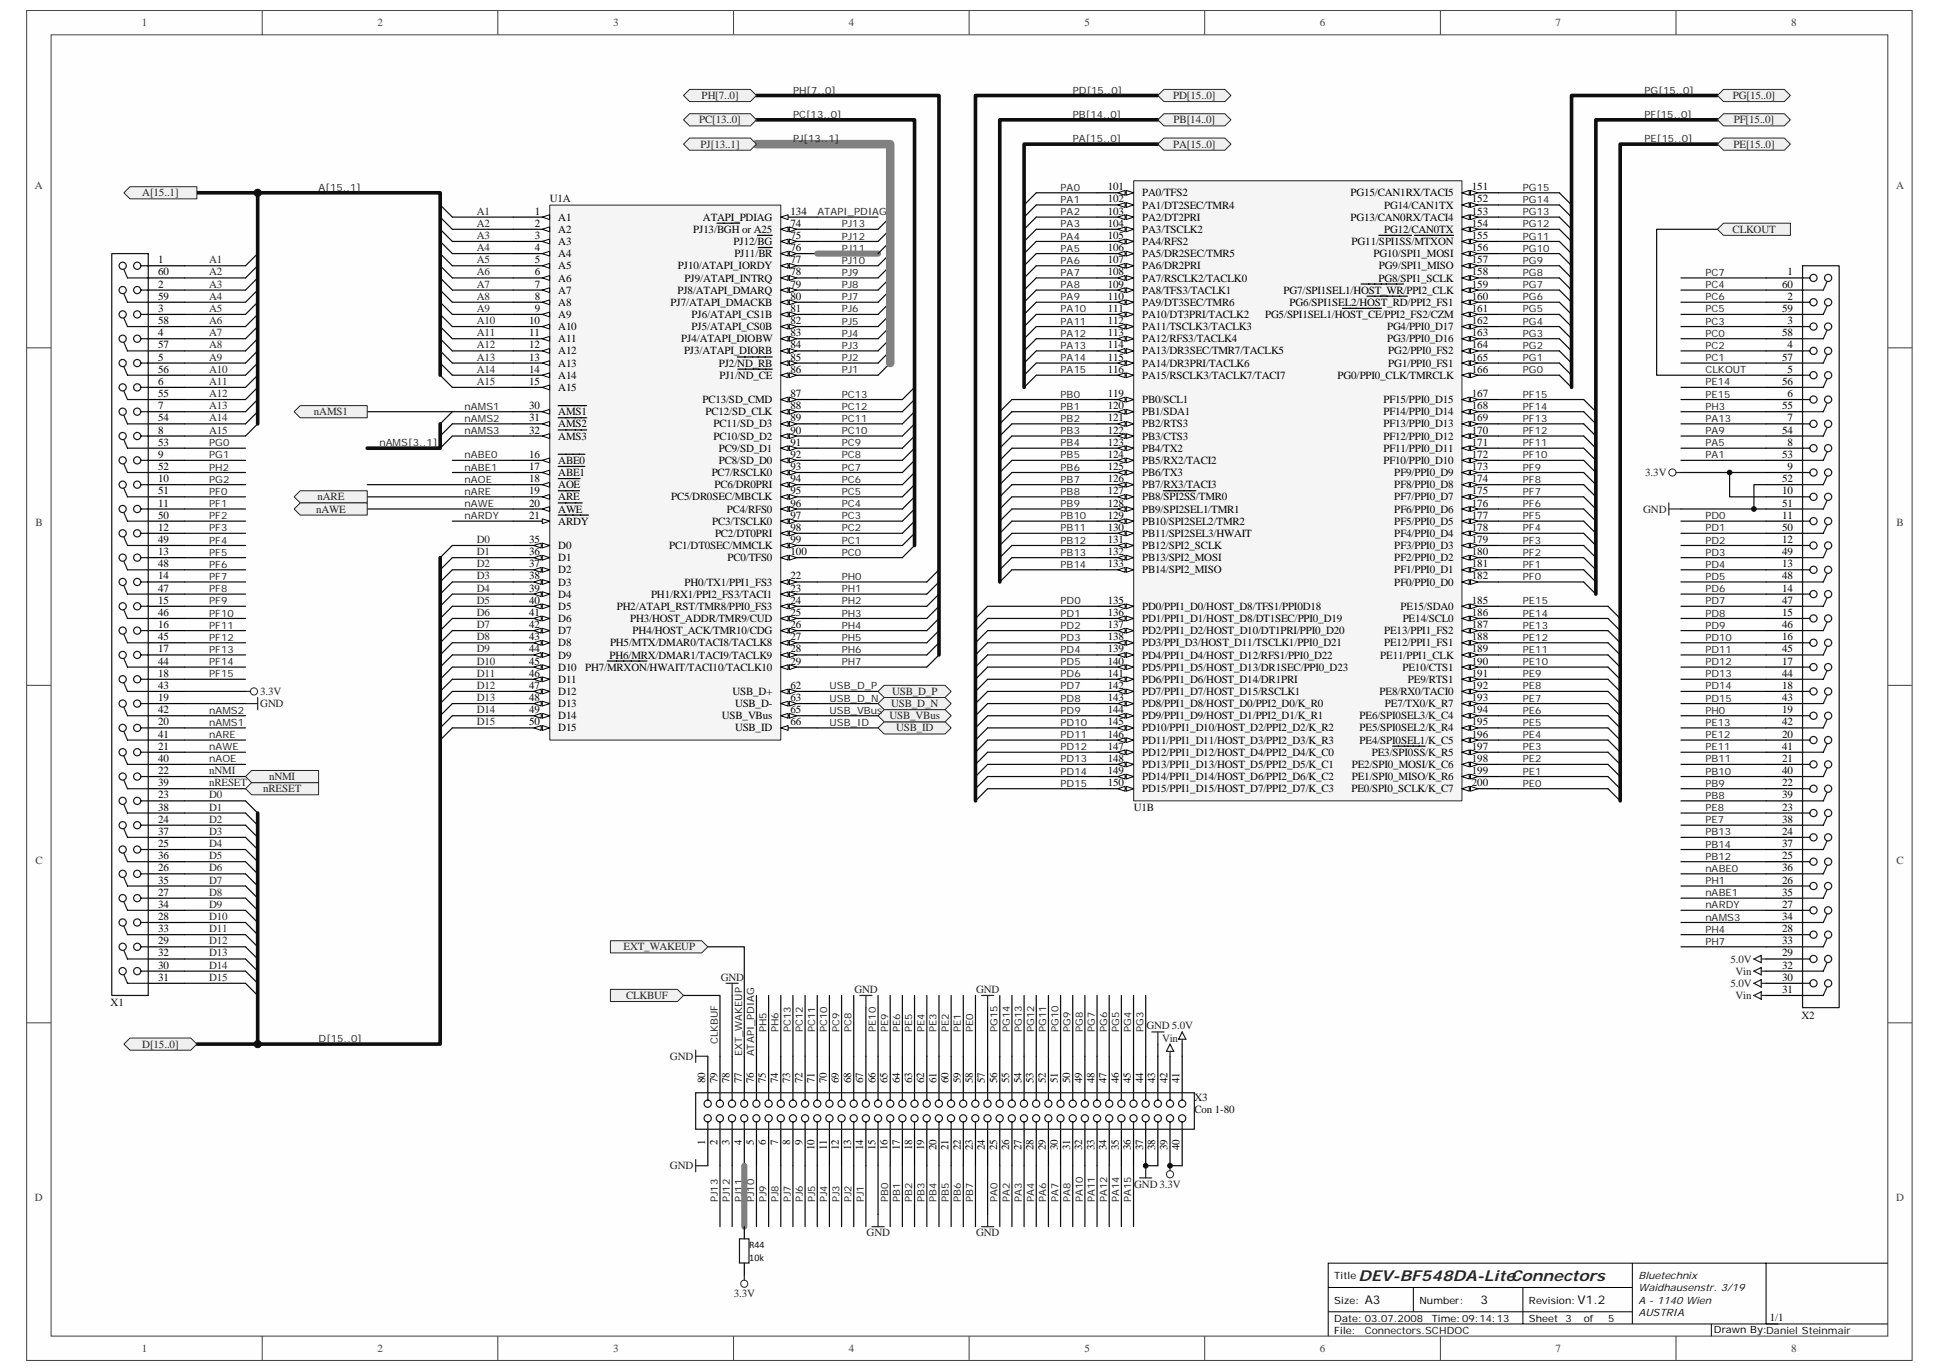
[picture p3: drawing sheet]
<svg xmlns="http://www.w3.org/2000/svg" width="297mm" height="210mm" viewBox="0 0 297 210" stroke-linecap="round" stroke-linejoin="round" font-family="sans-serif">
<defs><g id="words">
<text font-size="2.3" fill="#262626" x="208.1" y="196.2">DEV-BF548DA-LiteConnectors</text>
<g font-size="1.8" fill="#0e0e0e">
<text x="209.1" y="199.8">A3</text>
<text x="226.8" y="199.8">3</text>
<text x="241.7" y="199.8">V1.2</text>
</g>
<g font-size="1.7" fill="#404040">
<text x="21.7" y="4">1</text>
<text x="57.8" y="4">2</text>
<text x="93.9" y="4">3</text>
<text x="130" y="4">4</text>
<text x="166.1" y="4">5</text>
<text x="202.2" y="4">6</text>
<text x="238.3" y="4">7</text>
<text x="274.4" y="4">8</text>
<text x="5.4" y="28.9">A</text>
<text x="290.5" y="28.9">A</text>
<text x="5.4" y="80.6">B</text>
<text x="290.5" y="80.6">B</text>
<text x="5.4" y="132.3">C</text>
<text x="290.5" y="132.3">C</text>
<text x="5.4" y="184">D</text>
<text x="290.5" y="184">D</text>
<text x="21.7" y="207">1</text>
<text x="57.8" y="207">2</text>
<text x="93.9" y="207">3</text>
<text x="130" y="207">4</text>
<text x="166.1" y="207">5</text>
<text x="202.2" y="207">6</text>
<text x="238.3" y="207">7</text>
<text x="274.4" y="207">8</text>
</g>
<g font-size="1.7" fill="#262626">
<text x="107.5" y="15.2">PH[7..0]</text>
<text x="179.7" y="15.2">PD[15..0]</text>
<text x="265.5" y="15.2">PG[15..0]</text>
<text x="107.1" y="18.9">PC[13..0]</text>
<text x="107.3" y="22.6">PJ[13..1]</text>
<text x="179.7" y="22.6">PA[15..0]</text>
<text x="179.8" y="18.9">PB[14..0]</text>
<text x="265.6" y="22.6">PE[15..0]</text>
<text x="265.6" y="18.9">PF[15..0]</text>
<text x="21.8" y="30.1">A[15..1]</text>
<text x="73" y="32.9">A1</text>
<text x="73" y="34.7">A2</text>
<text x="265.4" y="35.7">CLKOUT</text>
<text x="32" y="40.3">A1</text>
<text x="73" y="36.6">A3</text>
<text x="73" y="38.5">A4</text>
<text x="73" y="40.3">A5</text>
<text x="32" y="42.2">A2</text>
<text x="32" y="44">A3</text>
<text x="32" y="45.9">A4</text>
<text x="32" y="47.8">A5</text>
<text x="73" y="42.2">A6</text>
<text x="73" y="44">A7</text>
<text x="73" y="45.9">A8</text>
<text x="73" y="47.8">A9</text>
<text x="32" y="49.6">A6</text>
<text x="32" y="51.5">A7</text>
<text x="32" y="53.4">A8</text>
<text x="73" y="49.6">A10</text>
<text x="73" y="51.5">A11</text>
<text x="73" y="53.4">A12</text>
<text x="32" y="55.2">A9</text>
<text x="32" y="57.1">A10</text>
<text x="32" y="58.9">A11</text>
<text x="73" y="55.2">A13</text>
<text x="73" y="57.1">A14</text>
<text x="73" y="58.9">A15</text>
<text x="32" y="60.8">A12</text>
<text x="32" y="62.7">A13</text>
<text x="32" y="64.5">A14</text>
<text x="48.1" y="63.6">nAMS1</text>
<text x="32" y="66.4">A15</text>
<text x="48.6" y="76.6">nARE</text>
<text x="252" y="72.9">3.3V</text>
<text x="48.4" y="78.5">nAWE</text>
<text x="73" y="83.2">D0</text>
<text x="251.7" y="78.5">GND</text>
<text x="73" y="85">D1</text>
<text x="73" y="86.9">D2</text>
<text x="73" y="88.8">D3</text>
<text x="73" y="90.6">D4</text>
<text x="73" y="92.5">D5</text>
<text x="73" y="94.3">D6</text>
<text x="73" y="96.2">D7</text>
<text x="73" y="98.1">D8</text>
<text x="73" y="99.9">D9</text>
<text x="73" y="101.8">D10</text>
<text x="39.9" y="106.4">3.3V</text>
<text x="73" y="103.7">D11</text>
<text x="73" y="105.5">D12</text>
<text x="73" y="107.4">D13</text>
<text x="136.7" y="106.4">USB_D_P</text>
<text x="39.9" y="108.3">GND</text>
<text x="73" y="109.2">D14</text>
<text x="73" y="111.1">D15</text>
<text x="136.3" y="110.2">USB_VBus</text>
<text x="136.5" y="108.3">USB_D_N</text>
<text x="137.3" y="112">USB_ID</text>
<text x="32" y="118.6">nNMI</text>
<text x="41.2" y="119.5">nNMI</text>
<text x="32" y="120.4">nRESET</text>
<text x="32" y="122.3">D0</text>
<text x="32" y="124.1">D1</text>
<text x="40.3" y="121.3">nRESET</text>
<text x="32" y="126">D2</text>
<text x="32" y="127.9">D3</text>
<text x="32" y="129.7">D4</text>
<text x="32" y="131.6">D5</text>
<text x="32" y="133.5">D6</text>
<text x="32" y="135.3">D7</text>
<text x="32" y="137.2">D8</text>
<text x="32" y="139">D9</text>
<text x="32" y="140.9">D10</text>
<text x="32" y="142.8">D11</text>
<text x="32" y="144.6">D12</text>
<text x="32" y="146.5">D13</text>
<text x="32" y="148.4">D14</text>
<text x="95.5" y="145.6">EXT_WAKEUP</text>
<text x="265.1" y="147.4">5.0V</text>
<text x="265.9" y="149.3">Vin</text>
<text x="32" y="150.2">D15</text>
<text x="95.9" y="153">CLKBUF</text>
<text x="110.4" y="150.2">GND</text>
<text x="130.9" y="152.1">GND</text>
<text x="149.5" y="152.1">GND</text>
<text x="265.1" y="151.2">5.0V</text>
<text x="265.9" y="153">Vin</text>
<text x="21.8" y="160.5">D[15..0]</text>
<text x="175.6" y="157.7">GND 5.0V</text>
<text x="178" y="159.5">Vin</text>
<text x="102.6" y="162.3">GND</text>
<text x="102.6" y="179.1">GND</text>
<text x="173.8" y="181.9">GND 3.3V</text>
<text x="132.8" y="189.3">GND</text>
<text x="149.5" y="189.3">GND</text>
<text x="112.4" y="198.6">3.3V</text>
</g>
<g font-size="1.7">
<text x="169.7" y="29.1">101</text>
<text x="225.5" y="29.1">151</text>
<text x="81.9" y="32.9">1</text>
<text x="81.9" y="34.7">2</text>
<text x="85.5" y="33.8">A1</text>
<text x="85.5" y="35.7">A2</text>
<text x="106.2" y="35.7">PJ13/BGH or A25</text>
<text x="107.7" y="33.8">ATAPI_PDIAG</text>
<text x="121.1" y="32.9">134</text>
<text x="121.1" y="34.7">74</text>
<text x="169.7" y="31">102</text>
<text x="169.7" y="32.9">103</text>
<text x="169.7" y="34.7">104</text>
<text x="175" y="30.1">PA0/TFS2</text>
<text x="175" y="31.9">PA1/DT2SEC/TMR4</text>
<text x="175" y="33.8">PA2/DT2PRI</text>
<text x="175" y="35.7">PA3/TSCLK2</text>
<text x="206.9" y="30.1">PG15/CAN1RX/TACI5</text>
<text x="206.9" y="33.8">PG13/CAN0RX/TACI4</text>
<text x="212" y="31.9">PG14/CAN1TX</text>
<text x="212" y="35.7">PG12/CAN0TX</text>
<text x="225.5" y="31">152</text>
<text x="225.5" y="34.7">154</text>
<text x="225.5" y="32.9">153</text>
<text x="24.2" y="40.3">1</text>
<text x="81.9" y="36.6">3</text>
<text x="81.9" y="38.5">4</text>
<text x="81.9" y="40.3">5</text>
<text x="85.5" y="37.5">A3</text>
<text x="85.5" y="39.4">A4</text>
<text x="85.5" y="41.3">A5</text>
<text x="103.9" y="41.3">PJ10/ATAPI_IORDY</text>
<text x="112.4" y="37.5">PJ12/BG</text>
<text x="112.5" y="39.4">PJ11/BR</text>
<text x="121.1" y="36.6">75</text>
<text x="121.1" y="38.5">76</text>
<text x="121.1" y="40.3">77</text>
<text x="169.7" y="36.6">105</text>
<text x="169.7" y="38.5">106</text>
<text x="169.7" y="40.3">107</text>
<text x="175" y="37.5">PA4/RFS2</text>
<text x="175" y="39.4">PA5/DR2SEC/TMR5</text>
<text x="175" y="41.3">PA6/DR2PRI</text>
<text x="207" y="37.5">PG11/SPI1SS/MTXON</text>
<text x="210.4" y="39.4">PG10/SPI1_MOSI</text>
<text x="211.2" y="41.3">PG9/SPI1_MISO</text>
<text x="225.5" y="40.3">157</text>
<text x="225.5" y="38.5">156</text>
<text x="225.5" y="36.6">155</text>
<text x="24.2" y="42.2">60</text>
<text x="24.2" y="44">2</text>
<text x="24.2" y="45.9">59</text>
<text x="24.2" y="47.8">3</text>
<text x="81.9" y="42.2">6</text>
<text x="81.9" y="44">7</text>
<text x="81.9" y="45.9">8</text>
<text x="81.9" y="47.8">9</text>
<text x="85.5" y="43.1">A6</text>
<text x="85.5" y="45">A7</text>
<text x="85.5" y="46.8">A8</text>
<text x="102.7" y="46.8">PJ7/ATAPI_DMACKB</text>
<text x="103.8" y="45">PJ8/ATAPI_DMARQ</text>
<text x="104.9" y="43.1">PJ9/ATAPI_INTRQ</text>
<text x="121.1" y="47.8">81</text>
<text x="121.1" y="44">79</text>
<text x="121.1" y="42.2">78</text>
<text x="121.1" y="45.9">80</text>
<text x="169.7" y="42.2">108</text>
<text x="169.7" y="44">109</text>
<text x="169.7" y="45.9">110</text>
<text x="169.7" y="47.8">111</text>
<text x="175" y="43.1">PA7/RSCLK2/TACLK0</text>
<text x="175" y="45">PA8/TFS3/TACLK1</text>
<text x="175" y="46.8">PA9/DT3SEC/TMR6</text>
<text x="196.6" y="45">PG7/SPI1SEL1/HOST_WR/PPI2_CLK</text>
<text x="197.5" y="46.8">PG6/SPI1SEL2/HOST_RD/PPI2_FS1</text>
<text x="211.2" y="43.1">PG8/SPI1_SCLK</text>
<text x="225.5" y="42.2">158</text>
<text x="225.5" y="44">159</text>
<text x="225.5" y="45.9">160</text>
<text x="225.5" y="47.8">161</text>
<text x="273" y="44">60</text>
<text x="273" y="47.8">59</text>
<text x="273.9" y="42.2">1</text>
<text x="273.9" y="45.9">2</text>
<text x="24.2" y="49.6">58</text>
<text x="24.2" y="51.5">4</text>
<text x="24.2" y="53.4">57</text>
<text x="81.1" y="49.6">10</text>
<text x="81.1" y="51.5">11</text>
<text x="81.1" y="53.4">12</text>
<text x="85.5" y="48.7">A9</text>
<text x="85.5" y="50.6">A10</text>
<text x="85.5" y="52.4">A11</text>
<text x="104.3" y="52.4">PJ4/ATAPI_DIOBW</text>
<text x="106" y="48.7">PJ6/ATAPI_CS1B</text>
<text x="106" y="50.6">PJ5/ATAPI_CS0B</text>
<text x="121.1" y="49.6">82</text>
<text x="121.1" y="53.4">84</text>
<text x="121.1" y="51.5">83</text>
<text x="169.7" y="49.6">112</text>
<text x="169.7" y="51.5">113</text>
<text x="169.7" y="53.4">114</text>
<text x="175" y="48.7">PA10/DT3PRI/TACLK2</text>
<text x="175" y="50.6">PA11/TSCLK3/TACLK3</text>
<text x="175" y="52.4">PA12/RFS3/TACLK4</text>
<text x="193.8" y="48.7">PG5/SPI1SEL1/HOST_CE/PPI2_FS2/CZM</text>
<text x="212.5" y="50.6">PG4/PPI0_D17</text>
<text x="212.5" y="52.4">PG3/PPI0_D16</text>
<text x="225.5" y="49.6">162</text>
<text x="225.5" y="51.5">163</text>
<text x="225.5" y="53.4">164</text>
<text x="273" y="51.5">58</text>
<text x="273.9" y="49.6">3</text>
<text x="273.9" y="53.4">4</text>
<text x="24.2" y="55.2">5</text>
<text x="24.2" y="57.1">56</text>
<text x="24.2" y="58.9">6</text>
<text x="81.1" y="55.2">13</text>
<text x="81.1" y="57.1">14</text>
<text x="81.1" y="58.9">15</text>
<text x="85.5" y="54.3">A12</text>
<text x="85.5" y="56.2">A13</text>
<text x="85.5" y="58">A14</text>
<text x="85.5" y="59.9">A15</text>
<text x="104.8" y="54.3">PJ3/ATAPI_DIORB</text>
<text x="110.1" y="56.2">PJ2/ND_RB</text>
<text x="110.2" y="58">PJ1/ND_CE</text>
<text x="121.1" y="55.2">85</text>
<text x="121.1" y="57.1">86</text>
<text x="169.7" y="55.2">115</text>
<text x="169.7" y="57.1">116</text>
<text x="175" y="54.3">PA13/DR3SEC/TMR7/TACLK5</text>
<text x="175" y="56.2">PA14/DR3PRI/TACLK6</text>
<text x="175" y="58">PA15/RSCLK3/TACLK7/TACI7</text>
<text x="204.9" y="58">PG0/PPI0_CLK/TMRCLK</text>
<text x="212.7" y="54.3">PG2/PPI0_FS2</text>
<text x="212.7" y="56.2">PG1/PPI0_FS1</text>
<text x="225.5" y="57.1">166</text>
<text x="225.5" y="55.2">165</text>
<text x="273" y="55.2">57</text>
<text x="273" y="58.9">56</text>
<text x="273.9" y="57.1">5</text>
<text x="24.2" y="60.8">55</text>
<text x="24.2" y="62.7">7</text>
<text x="24.2" y="64.5">54</text>
<text x="81.1" y="62.7">30</text>
<text x="81.1" y="64.5">31</text>
<text x="85.5" y="63.6">AMS1</text>
<text x="85.5" y="65.5">AMS2</text>
<text x="107.6" y="61.7">PC13/SD_CMD</text>
<text x="108.1" y="63.6">PC12/SD_CLK</text>
<text x="109.3" y="65.5">PC11/SD_D3</text>
<text x="121.1" y="62.7">88</text>
<text x="121.1" y="64.5">89</text>
<text x="121.1" y="60.8">87</text>
<text x="169.7" y="60.8">119</text>
<text x="169.7" y="62.7">120</text>
<text x="169.7" y="64.5">121</text>
<text x="175" y="61.7">PB0/SCL1</text>
<text x="175" y="63.6">PB1/SDA1</text>
<text x="175" y="65.5">PB2/RTS3</text>
<text x="211.9" y="61.7">PF15/PPI0_D15</text>
<text x="211.9" y="63.6">PF14/PPI0_D14</text>
<text x="211.9" y="65.5">PF13/PPI0_D13</text>
<text x="225.5" y="60.8">167</text>
<text x="225.5" y="62.7">168</text>
<text x="225.5" y="64.5">169</text>
<text x="273" y="62.7">55</text>
<text x="273.9" y="60.8">6</text>
<text x="273.9" y="64.5">7</text>
<text x="24.2" y="66.4">8</text>
<text x="24.2" y="68.3">53</text>
<text x="24.2" y="70.1">9</text>
<text x="24.2" y="72">52</text>
<text x="81.1" y="70.1">16</text>
<text x="81.1" y="72">17</text>
<text x="81.1" y="66.4">32</text>
<text x="85.5" y="71.1">ABE0</text>
<text x="85.5" y="67.3">AMS3</text>
<text x="109.3" y="67.3">PC10/SD_D2</text>
<text x="110.1" y="69.2">PC9/SD_D1</text>
<text x="110.1" y="71.1">PC8/SD_D0</text>
<text x="121.1" y="72">93</text>
<text x="121.1" y="68.3">91</text>
<text x="121.1" y="70.1">92</text>
<text x="121.1" y="66.4">90</text>
<text x="169.7" y="66.4">122</text>
<text x="169.7" y="68.3">123</text>
<text x="169.7" y="70.1">124</text>
<text x="169.7" y="72">125</text>
<text x="175" y="67.3">PB3/CTS3</text>
<text x="175" y="69.2">PB4/TX2</text>
<text x="175" y="71.1">PB5/RX2/TACI2</text>
<text x="211.9" y="67.3">PF12/PPI0_D12</text>
<text x="211.9" y="69.2">PF11/PPI0_D11</text>
<text x="211.9" y="71.1">PF10/PPI0_D10</text>
<text x="225.5" y="66.4">170</text>
<text x="225.5" y="68.3">171</text>
<text x="225.5" y="70.1">172</text>
<text x="225.5" y="72">173</text>
<text x="273" y="66.4">54</text>
<text x="273" y="70.1">53</text>
<text x="273.9" y="68.3">8</text>
<text x="273.9" y="72">9</text>
<text x="24.2" y="73.9">10</text>
<text x="24.2" y="75.7">51</text>
<text x="24.2" y="77.6">11</text>
<text x="81.1" y="73.9">18</text>
<text x="81.1" y="75.7">19</text>
<text x="81.1" y="77.6">20</text>
<text x="85.5" y="72.9">ABE1</text>
<text x="85.5" y="74.8">AOE</text>
<text x="85.5" y="76.6">ARE</text>
<text x="102.8" y="76.6">PC5/DR0SEC/MBCLK</text>
<text x="109" y="72.9">PC7/RSCLK0</text>
<text x="109.4" y="74.8">PC6/DR0PRI</text>
<text x="121.1" y="77.6">96</text>
<text x="121.1" y="75.7">95</text>
<text x="121.1" y="73.9">94</text>
<text x="169.7" y="73.9">126</text>
<text x="169.7" y="75.7">127</text>
<text x="169.7" y="77.6">128</text>
<text x="175" y="72.9">PB6/TX3</text>
<text x="175" y="74.8">PB7/RX3/TACI3</text>
<text x="175" y="76.6">PB8/SPI2SS/TMR0</text>
<text x="213.6" y="72.9">PF9/PPI0_D9</text>
<text x="213.6" y="74.8">PF8/PPI0_D8</text>
<text x="213.6" y="76.6">PF7/PPI0_D7</text>
<text x="225.5" y="73.9">174</text>
<text x="225.5" y="75.7">175</text>
<text x="225.5" y="77.6">176</text>
<text x="273" y="73.9">52</text>
<text x="273" y="75.7">10</text>
<text x="273" y="77.6">51</text>
<text x="24.2" y="79.4">50</text>
<text x="24.2" y="81.3">12</text>
<text x="24.2" y="83.2">49</text>
<text x="81.1" y="79.4">21</text>
<text x="81.1" y="83.2">35</text>
<text x="85.5" y="78.5">AWE</text>
<text x="85.5" y="80.4">ARDY</text>
<text x="109.1" y="80.4">PC3/TSCLK0</text>
<text x="109.5" y="82.2">PC2/DT0PRI</text>
<text x="111.4" y="78.5">PC4/RFS0</text>
<text x="121.1" y="81.3">98</text>
<text x="121.1" y="79.4">97</text>
<text x="121.1" y="83.2">99</text>
<text x="169.7" y="79.4">129</text>
<text x="169.7" y="81.3">130</text>
<text x="169.7" y="83.2">131</text>
<text x="175" y="78.5">PB9/SPI2SEL1/TMR1</text>
<text x="175" y="80.4">PB10/SPI2SEL2/TMR2</text>
<text x="175" y="82.2">PB11/SPI2SEL3/HWAIT</text>
<text x="213.6" y="78.5">PF6/PPI0_D6</text>
<text x="213.6" y="80.4">PF5/PPI0_D5</text>
<text x="213.6" y="82.2">PF4/PPI0_D4</text>
<text x="225.5" y="79.4">177</text>
<text x="225.5" y="81.3">178</text>
<text x="225.5" y="83.2">179</text>
<text x="273" y="79.4">11</text>
<text x="273" y="81.3">50</text>
<text x="273" y="83.2">12</text>
<text x="24.2" y="85">13</text>
<text x="24.2" y="86.9">48</text>
<text x="24.2" y="88.8">14</text>
<text x="81.1" y="85">36</text>
<text x="81.1" y="86.9">37</text>
<text x="81.1" y="88.8">38</text>
<text x="85.5" y="84.1">D0</text>
<text x="85.5" y="86">D1</text>
<text x="85.5" y="87.8">D2</text>
<text x="85.5" y="89.7">D3</text>
<text x="102.5" y="84.1">PC1/DT0SEC/MMCLK</text>
<text x="104.9" y="89.7">PH0/TX1/PPI1_FS3</text>
<text x="111.4" y="86">PC0/TFS0</text>
<text x="121.1" y="85">100</text>
<text x="121.1" y="88.8">22</text>
<text x="169.7" y="85">132</text>
<text x="169.7" y="86.9">133</text>
<text x="175" y="84.1">PB12/SPI2_SCLK</text>
<text x="175" y="86">PB13/SPI2_MOSI</text>
<text x="175" y="87.8">PB14/SPI2_MISO</text>
<text x="213.6" y="84.1">PF3/PPI0_D3</text>
<text x="213.6" y="86">PF2/PPI0_D2</text>
<text x="213.6" y="87.8">PF1/PPI0_D1</text>
<text x="213.6" y="89.7">PF0/PPI0_D0</text>
<text x="225.5" y="85">180</text>
<text x="225.5" y="86.9">181</text>
<text x="225.5" y="88.8">182</text>
<text x="273" y="85">49</text>
<text x="273" y="86.9">13</text>
<text x="273" y="88.8">48</text>
<text x="24.2" y="90.6">47</text>
<text x="24.2" y="92.5">15</text>
<text x="24.2" y="94.3">46</text>
<text x="81.1" y="90.6">39</text>
<text x="81.1" y="92.5">40</text>
<text x="81.1" y="94.3">41</text>
<text x="85.5" y="91.5">D4</text>
<text x="85.5" y="93.4">D5</text>
<text x="85.5" y="95.3">D6</text>
<text x="94.5" y="93.4">PH2/ATAPI_RST/TMR8/PPI0_FS3</text>
<text x="96.5" y="95.3">PH3/HOST_ADDR/TMR9/CUD</text>
<text x="99.7" y="91.5">PH1/RX1/PPI2_FS3/TACI1</text>
<text x="121.1" y="90.6">23</text>
<text x="121.1" y="94.3">25</text>
<text x="121.1" y="92.5">24</text>
<text x="169.7" y="92.5">135</text>
<text x="169.7" y="94.3">136</text>
<text x="175" y="93.4">PD0/PPI1_D0/HOST_D8/TFS1/PPI0D18</text>
<text x="175" y="95.3">PD1/PPI1_D1/HOST_D8/DT1SEC/PPI0_D19</text>
<text x="214.6" y="93.4">PE15/SDA0</text>
<text x="214.9" y="95.3">PE14/SCL0</text>
<text x="225.5" y="94.3">186</text>
<text x="225.5" y="92.5">185</text>
<text x="273" y="90.6">14</text>
<text x="273" y="92.5">47</text>
<text x="273" y="94.3">15</text>
<text x="24.2" y="96.2">16</text>
<text x="24.2" y="98.1">45</text>
<text x="24.2" y="99.9">17</text>
<text x="24.2" y="101.8">44</text>
<text x="81.1" y="96.2">42</text>
<text x="81.1" y="98.1">43</text>
<text x="81.1" y="99.9">44</text>
<text x="81.1" y="101.8">45</text>
<text x="85.5" y="97.1">D7</text>
<text x="85.5" y="99">D8</text>
<text x="85.5" y="100.9">D9</text>
<text x="93.4" y="100.9">PH6/MRX/DMAR1/TACI9/TACLK9</text>
<text x="93.4" y="99">PH5/MTX/DMAR0/TACI8/TACLK8</text>
<text x="96.9" y="97.1">PH4/HOST_ACK/TMR10/CDG</text>
<text x="121.1" y="96.2">26</text>
<text x="121.1" y="99.9">28</text>
<text x="121.1" y="98.1">27</text>
<text x="121.1" y="101.8">29</text>
<text x="169.7" y="96.2">137</text>
<text x="169.7" y="98.1">138</text>
<text x="169.7" y="99.9">139</text>
<text x="169.7" y="101.8">140</text>
<text x="175" y="97.1">PD2/PPI1_D2/HOST_D10/DT1PRI/PPI0_D20</text>
<text x="175" y="99">PD3/PPI_D3/HOST_D11/TSCLK1/PPI0_D21</text>
<text x="175" y="100.9">PD4/PPI1_D4/HOST_D12/RFS1/PPI0_D22</text>
<text x="211.5" y="100.9">PE11/PPI1_CLK</text>
<text x="212" y="97.1">PE13/PPI1_FS2</text>
<text x="212" y="99">PE12/PPI1_FS1</text>
<text x="225.5" y="96.2">187</text>
<text x="225.5" y="98.1">188</text>
<text x="225.5" y="101.8">190</text>
<text x="225.5" y="99.9">189</text>
<text x="273" y="96.2">46</text>
<text x="273" y="98.1">16</text>
<text x="273" y="99.9">45</text>
<text x="273" y="101.8">17</text>
<text x="24.2" y="103.7">18</text>
<text x="24.2" y="105.5">43</text>
<text x="24.2" y="107.4">19</text>
<text x="81.1" y="103.7">46</text>
<text x="81.1" y="105.5">47</text>
<text x="81.1" y="107.4">48</text>
<text x="85.5" y="102.7">D10</text>
<text x="85.5" y="104.6">D11</text>
<text x="85.5" y="106.4">D12</text>
<text x="89.7" y="102.7">PH7/MRXON/HWAIT/TACI10/TACLK10</text>
<text x="112.2" y="106.4">USB_D+</text>
<text x="121.1" y="105.5">62</text>
<text x="121.1" y="107.4">63</text>
<text x="169.7" y="103.7">141</text>
<text x="169.7" y="105.5">142</text>
<text x="169.7" y="107.4">143</text>
<text x="175" y="102.7">PD5/PPI1_D5/HOST_D13/DR1SEC/PPI0_D23</text>
<text x="175" y="104.6">PD6/PPI1_D6/HOST_D14/DR1PRI</text>
<text x="175" y="106.4">PD7/PPI1_D7/HOST_D15/RSCLK1</text>
<text x="211.3" y="106.4">PE8/RX0/TACI0</text>
<text x="214.9" y="102.7">PE10/CTS1</text>
<text x="215.7" y="104.6">PE9/RTS1</text>
<text x="225.5" y="107.4">193</text>
<text x="225.5" y="103.7">191</text>
<text x="225.5" y="105.5">192</text>
<text x="273" y="103.7">44</text>
<text x="273" y="105.5">18</text>
<text x="273" y="107.4">43</text>
<text x="24.2" y="111.1">20</text>
<text x="24.2" y="109.2">42</text>
<text x="24.2" y="113">41</text>
<text x="81.1" y="109.2">49</text>
<text x="81.1" y="111.1">50</text>
<text x="85.5" y="108.3">D13</text>
<text x="85.5" y="110.2">D14</text>
<text x="85.5" y="112">D15</text>
<text x="110.6" y="110.2">USB_VBus</text>
<text x="112.6" y="108.3">USB_D-</text>
<text x="112.6" y="112">USB_ID</text>
<text x="121.1" y="109.2">65</text>
<text x="121.1" y="111.1">66</text>
<text x="169.7" y="109.2">144</text>
<text x="169.7" y="111.1">145</text>
<text x="169.7" y="113">146</text>
<text x="175" y="108.3">PD8/PPI1_D8/HOST_D0/PPI2_D0/K_R0</text>
<text x="175" y="110.2">PD9/PPI1_D9/HOST_D1/PPI2_D1/K_R1</text>
<text x="175" y="112">PD10/PPI1_D10/HOST_D2/PPI2_D2/K_R2</text>
<text x="175" y="113.9">PD11/PPI1_D11/HOST_D3/PPI2_D3/K_R3</text>
<text x="208.3" y="110.2">PE6/SPI0SEL3/K_C4</text>
<text x="208.3" y="112">PE5/SPI0SEL2/K_R4</text>
<text x="208.3" y="113.9">PE4/SPI0SEL1/K_C5</text>
<text x="212.2" y="108.3">PE7/TX0/K_R7</text>
<text x="225.5" y="109.2">194</text>
<text x="225.5" y="111.1">195</text>
<text x="225.5" y="113">196</text>
<text x="273" y="109.2">19</text>
<text x="273" y="113">20</text>
<text x="273" y="111.1">42</text>
<text x="24.2" y="114.8">21</text>
<text x="24.2" y="116.7">40</text>
<text x="24.2" y="118.6">22</text>
<text x="169.7" y="114.8">147</text>
<text x="169.7" y="116.7">148</text>
<text x="169.7" y="118.6">149</text>
<text x="175" y="115.8">PD12/PPI1_D12/HOST_D4/PPI2_D4/K_C0</text>
<text x="175" y="117.6">PD13/PPI1_D13/HOST_D5/PPI2_D5/K_C1</text>
<text x="175" y="119.5">PD14/PPI1_D14/HOST_D6/PPI2_D6/K_C2</text>
<text x="207.1" y="117.6">PE2/SPI0_MOSI/K_C6</text>
<text x="207.1" y="119.5">PE1/SPI0_MISO/K_R6</text>
<text x="210.2" y="115.8">PE3/SPI0SS/K_R5</text>
<text x="225.5" y="114.8">197</text>
<text x="225.5" y="116.7">198</text>
<text x="225.5" y="118.6">199</text>
<text x="273" y="114.8">41</text>
<text x="273" y="116.7">21</text>
<text x="273" y="118.6">40</text>
<text x="24.2" y="120.4">39</text>
<text x="24.2" y="122.3">23</text>
<text x="24.2" y="124.1">38</text>
<text x="169.7" y="120.4">150</text>
<text x="175" y="121.3">PD15/PPI1_D15/HOST_D7/PPI2_D7/K_C3</text>
<text x="207" y="121.3">PE0/SPI0_SCLK/K_C7</text>
<text x="225.5" y="120.4">200</text>
<text x="273" y="120.4">22</text>
<text x="273" y="122.3">39</text>
<text x="273" y="124.1">23</text>
<text x="24.2" y="126">24</text>
<text x="24.2" y="129.7">25</text>
<text x="24.2" y="127.9">37</text>
<text x="24.2" y="131.6">36</text>
<text x="273" y="126">38</text>
<text x="273" y="127.9">24</text>
<text x="273" y="131.6">25</text>
<text x="273" y="129.7">37</text>
<text x="24.2" y="133.5">26</text>
<text x="24.2" y="135.3">35</text>
<text x="24.2" y="137.2">27</text>
<text x="273" y="133.5">36</text>
<text x="273" y="135.3">26</text>
<text x="273" y="137.2">35</text>
<text x="24.2" y="139">34</text>
<text x="24.2" y="140.9">28</text>
<text x="24.2" y="142.8">33</text>
<text x="273" y="139">27</text>
<text x="273" y="140.9">34</text>
<text x="273" y="142.8">28</text>
<text x="24.2" y="144.6">29</text>
<text x="24.2" y="148.4">30</text>
<text x="24.2" y="146.5">32</text>
<text x="273" y="144.6">33</text>
<text x="273" y="146.5">29</text>
<text x="273" y="148.4">32</text>
<text x="24.2" y="150.2">31</text>
<text x="273" y="150.2">30</text>
<text x="273" y="152.1">31</text>
<text x="108" y="165.9" transform="rotate(-90 108 165.9)">80</text>
<text x="109.9" y="165.9" transform="rotate(-90 109.9 165.9)">79</text>
<text x="111.8" y="165.9" transform="rotate(-90 111.8 165.9)">78</text>
<text x="113.6" y="165.9" transform="rotate(-90 113.6 165.9)">77</text>
<text x="115.5" y="165.9" transform="rotate(-90 115.5 165.9)">76</text>
<text x="117.3" y="165.9" transform="rotate(-90 117.3 165.9)">75</text>
<text x="119.2" y="165.9" transform="rotate(-90 119.2 165.9)">74</text>
<text x="121.1" y="165.9" transform="rotate(-90 121.1 165.9)">73</text>
<text x="122.9" y="165.9" transform="rotate(-90 122.9 165.9)">72</text>
<text x="124.8" y="165.9" transform="rotate(-90 124.8 165.9)">71</text>
<text x="126.7" y="165.9" transform="rotate(-90 126.7 165.9)">70</text>
<text x="128.5" y="165.9" transform="rotate(-90 128.5 165.9)">69</text>
<text x="130.4" y="165.9" transform="rotate(-90 130.4 165.9)">68</text>
<text x="132.2" y="165.9" transform="rotate(-90 132.2 165.9)">67</text>
<text x="134.1" y="165.9" transform="rotate(-90 134.1 165.9)">66</text>
<text x="136" y="165.9" transform="rotate(-90 136 165.9)">65</text>
<text x="137.8" y="165.9" transform="rotate(-90 137.8 165.9)">64</text>
<text x="139.7" y="165.9" transform="rotate(-90 139.7 165.9)">63</text>
<text x="141.6" y="165.9" transform="rotate(-90 141.6 165.9)">62</text>
<text x="143.4" y="165.9" transform="rotate(-90 143.4 165.9)">61</text>
<text x="145.3" y="165.9" transform="rotate(-90 145.3 165.9)">60</text>
<text x="147.2" y="165.9" transform="rotate(-90 147.2 165.9)">59</text>
<text x="149" y="165.9" transform="rotate(-90 149 165.9)">58</text>
<text x="150.9" y="165.9" transform="rotate(-90 150.9 165.9)">57</text>
<text x="152.8" y="165.9" transform="rotate(-90 152.8 165.9)">56</text>
<text x="154.6" y="165.9" transform="rotate(-90 154.6 165.9)">55</text>
<text x="156.5" y="165.9" transform="rotate(-90 156.5 165.9)">54</text>
<text x="158.3" y="165.9" transform="rotate(-90 158.3 165.9)">53</text>
<text x="160.2" y="165.9" transform="rotate(-90 160.2 165.9)">52</text>
<text x="162.1" y="165.9" transform="rotate(-90 162.1 165.9)">51</text>
<text x="163.9" y="165.9" transform="rotate(-90 163.9 165.9)">50</text>
<text x="165.8" y="165.9" transform="rotate(-90 165.8 165.9)">49</text>
<text x="167.7" y="165.9" transform="rotate(-90 167.7 165.9)">48</text>
<text x="169.5" y="165.9" transform="rotate(-90 169.5 165.9)">47</text>
<text x="171.4" y="165.9" transform="rotate(-90 171.4 165.9)">46</text>
<text x="173.2" y="165.9" transform="rotate(-90 173.2 165.9)">45</text>
<text x="175.1" y="165.9" transform="rotate(-90 175.1 165.9)">44</text>
<text x="177" y="165.9" transform="rotate(-90 177 165.9)">43</text>
<text x="178.8" y="165.9" transform="rotate(-90 178.8 165.9)">42</text>
<text x="180.7" y="165.9" transform="rotate(-90 180.7 165.9)">41</text>
<text x="108" y="175.3" transform="rotate(-90 108 175.3)">1</text>
<text x="109.9" y="175.3" transform="rotate(-90 109.9 175.3)">2</text>
<text x="111.8" y="175.3" transform="rotate(-90 111.8 175.3)">3</text>
<text x="113.6" y="175.3" transform="rotate(-90 113.6 175.3)">4</text>
<text x="115.5" y="175.3" transform="rotate(-90 115.5 175.3)">5</text>
<text x="117.3" y="175.3" transform="rotate(-90 117.3 175.3)">6</text>
<text x="119.2" y="175.3" transform="rotate(-90 119.2 175.3)">7</text>
<text x="121.1" y="175.3" transform="rotate(-90 121.1 175.3)">8</text>
<text x="122.9" y="175.3" transform="rotate(-90 122.9 175.3)">9</text>
<text x="124.8" y="176.1" transform="rotate(-90 124.8 176.1)">10</text>
<text x="126.7" y="176.1" transform="rotate(-90 126.7 176.1)">11</text>
<text x="128.5" y="176.1" transform="rotate(-90 128.5 176.1)">12</text>
<text x="130.4" y="176.1" transform="rotate(-90 130.4 176.1)">13</text>
<text x="132.2" y="176.1" transform="rotate(-90 132.2 176.1)">14</text>
<text x="134.1" y="176.1" transform="rotate(-90 134.1 176.1)">15</text>
<text x="136" y="176.1" transform="rotate(-90 136 176.1)">16</text>
<text x="137.8" y="176.1" transform="rotate(-90 137.8 176.1)">17</text>
<text x="139.7" y="176.1" transform="rotate(-90 139.7 176.1)">18</text>
<text x="141.6" y="176.1" transform="rotate(-90 141.6 176.1)">19</text>
<text x="143.4" y="176.1" transform="rotate(-90 143.4 176.1)">20</text>
<text x="145.3" y="176.1" transform="rotate(-90 145.3 176.1)">21</text>
<text x="147.2" y="176.1" transform="rotate(-90 147.2 176.1)">22</text>
<text x="149" y="176.1" transform="rotate(-90 149 176.1)">23</text>
<text x="150.9" y="176.1" transform="rotate(-90 150.9 176.1)">24</text>
<text x="152.8" y="176.1" transform="rotate(-90 152.8 176.1)">25</text>
<text x="154.6" y="176.1" transform="rotate(-90 154.6 176.1)">26</text>
<text x="156.5" y="176.1" transform="rotate(-90 156.5 176.1)">27</text>
<text x="158.3" y="176.1" transform="rotate(-90 158.3 176.1)">28</text>
<text x="160.2" y="176.1" transform="rotate(-90 160.2 176.1)">29</text>
<text x="162.1" y="176.1" transform="rotate(-90 162.1 176.1)">30</text>
<text x="163.9" y="176.1" transform="rotate(-90 163.9 176.1)">31</text>
<text x="165.8" y="176.1" transform="rotate(-90 165.8 176.1)">32</text>
<text x="167.7" y="176.1" transform="rotate(-90 167.7 176.1)">33</text>
<text x="169.5" y="176.1" transform="rotate(-90 169.5 176.1)">34</text>
<text x="171.4" y="176.1" transform="rotate(-90 171.4 176.1)">35</text>
<text x="173.2" y="176.1" transform="rotate(-90 173.2 176.1)">36</text>
<text x="175.1" y="176.1" transform="rotate(-90 175.1 176.1)">37</text>
<text x="177" y="176.1" transform="rotate(-90 177 176.1)">38</text>
<text x="178.8" y="176.1" transform="rotate(-90 178.8 176.1)">39</text>
<text x="180.7" y="176.1" transform="rotate(-90 180.7 176.1)">40</text>
</g>
<g font-size="1.7" fill="#0e0e0e">
<text x="84.2" y="31">U1A</text>
<text x="173.7" y="124.1">U1B</text>
<text x="17" y="154.1">X1</text>
<text x="276" y="156">X2</text>
<text x="183" y="168.7">X3</text>
<text x="183" y="170.5">Con 1-80</text>
<text x="271.1" y="202.4">1/1</text>
</g>
<g font-size="1.5" fill="#262626">
<text x="121.5" y="14.3">PH[7..0]</text>
<text x="164.4" y="14.3">PD[15..0]</text>
<text x="251.9" y="14.3">PG[15..0]</text>
<text x="121.5" y="21.8">PJ[13..1]</text>
<text x="121.5" y="18.1">PC[13..0]</text>
<text x="164.4" y="18.1">PB[14..0]</text>
<text x="164.4" y="21.8">PA[15..0]</text>
<text x="251.9" y="18.1">PF[15..0]</text>
<text x="251.9" y="21.8">PE[15..0]</text>
<text x="48.8" y="29.2">A[15..1]</text>
<text x="162.5" y="29.2">PA0</text>
<text x="233.3" y="29.2">PG15</text>
<text x="125.2" y="33">ATAPI_PDIAG</text>
<text x="128.9" y="34.8">PJ13</text>
<text x="162.5" y="31.1">PA1</text>
<text x="162.5" y="33">PA2</text>
<text x="162.5" y="34.8">PA3</text>
<text x="233.3" y="34.8">PG12</text>
<text x="233.3" y="33">PG13</text>
<text x="233.3" y="31.1">PG14</text>
<text x="128.9" y="40.4">PJ10</text>
<text x="128.9" y="38.5">PJ11</text>
<text x="128.9" y="36.7">PJ12</text>
<text x="162.5" y="36.7">PA4</text>
<text x="162.5" y="38.5">PA5</text>
<text x="162.5" y="40.4">PA6</text>
<text x="233.3" y="40.4">PG9</text>
<text x="233.3" y="38.5">PG10</text>
<text x="233.3" y="36.7">PG11</text>
<text x="128.9" y="47.9">PJ6</text>
<text x="128.9" y="46">PJ7</text>
<text x="128.9" y="44.1">PJ8</text>
<text x="128.9" y="42.3">PJ9</text>
<text x="162.5" y="42.3">PA7</text>
<text x="162.5" y="44.1">PA8</text>
<text x="162.5" y="46">PA9</text>
<text x="162.5" y="47.9">PA10</text>
<text x="233.3" y="47.9">PG5</text>
<text x="233.3" y="46">PG6</text>
<text x="233.3" y="44.1">PG7</text>
<text x="233.3" y="42.3">PG8</text>
<text x="261.3" y="44.1">PC4</text>
<text x="261.3" y="47.9">PC5</text>
<text x="261.3" y="46">PC6</text>
<text x="261.3" y="42.3">PC7</text>
<text x="128.9" y="53.4">PJ3</text>
<text x="128.9" y="51.6">PJ4</text>
<text x="128.9" y="49.7">PJ5</text>
<text x="162.5" y="49.7">PA11</text>
<text x="162.5" y="51.6">PA12</text>
<text x="162.5" y="53.4">PA13</text>
<text x="233.3" y="53.4">PG2</text>
<text x="233.3" y="51.6">PG3</text>
<text x="233.3" y="49.7">PG4</text>
<text x="261.3" y="51.6">PC0</text>
<text x="261.3" y="53.4">PC2</text>
<text x="261.3" y="49.7">PC3</text>
<text x="128.9" y="57.2">PJ1</text>
<text x="128.9" y="55.3">PJ2</text>
<text x="162.5" y="55.3">PA14</text>
<text x="162.5" y="57.2">PA15</text>
<text x="233.3" y="57.2">PG0</text>
<text x="233.3" y="55.3">PG1</text>
<text x="261.3" y="55.3">PC1</text>
<text x="261.3" y="57.2">CLKOUT</text>
<text x="261.3" y="59">PE14</text>
<text x="71.2" y="62.8">nAMS1</text>
<text x="71.2" y="64.6">nAMS2</text>
<text x="128.9" y="64.6">PC11</text>
<text x="128.9" y="62.8">PC12</text>
<text x="128.9" y="60.9">PC13</text>
<text x="162.5" y="60.9">PB0</text>
<text x="162.5" y="62.8">PB1</text>
<text x="162.5" y="64.6">PB2</text>
<text x="233.3" y="64.6">PF13</text>
<text x="233.3" y="62.8">PF14</text>
<text x="233.3" y="60.9">PF15</text>
<text x="261.3" y="64.6">PA13</text>
<text x="261.3" y="62.8">PH3</text>
<text x="261.3" y="60.9">PE15</text>
<text x="32" y="68.3">PG0</text>
<text x="32" y="70.2">PG1</text>
<text x="58.1" y="68.3">nAMS[3..1]</text>
<text x="71.2" y="66.5">nAMS3</text>
<text x="71.2" y="70.2">nABE0</text>
<text x="128.9" y="70.2">PC8</text>
<text x="128.9" y="68.3">PC9</text>
<text x="128.9" y="66.5">PC10</text>
<text x="162.5" y="66.5">PB3</text>
<text x="162.5" y="68.3">PB4</text>
<text x="162.5" y="70.2">PB5</text>
<text x="233.3" y="70.2">PF10</text>
<text x="233.3" y="68.3">PF11</text>
<text x="233.3" y="66.5">PF12</text>
<text x="261.3" y="70.2">PA1</text>
<text x="261.3" y="68.3">PA5</text>
<text x="261.3" y="66.5">PA9</text>
<text x="32" y="72.1">PH2</text>
<text x="32" y="73.9">PG2</text>
<text x="32" y="75.8">PF0</text>
<text x="32" y="77.7">PF1</text>
<text x="71.2" y="72.1">nABE1</text>
<text x="71.2" y="73.9">nAOE</text>
<text x="71.2" y="75.8">nARE</text>
<text x="71.2" y="77.7">nAWE</text>
<text x="128.9" y="77.7">PC4</text>
<text x="128.9" y="75.8">PC5</text>
<text x="128.9" y="73.9">PC6</text>
<text x="128.9" y="72.1">PC7</text>
<text x="162.5" y="72.1">PB6</text>
<text x="162.5" y="73.9">PB7</text>
<text x="162.5" y="75.8">PB8</text>
<text x="162.5" y="77.7">PB9</text>
<text x="233.3" y="77.7">PF6</text>
<text x="233.3" y="75.8">PF7</text>
<text x="233.3" y="73.9">PF8</text>
<text x="233.3" y="72.1">PF9</text>
<text x="32" y="79.5">PF2</text>
<text x="32" y="81.4">PF3</text>
<text x="32" y="83.2">PF4</text>
<text x="71.2" y="79.5">nARDY</text>
<text x="128.9" y="83.2">PC1</text>
<text x="128.9" y="81.4">PC2</text>
<text x="128.9" y="79.5">PC3</text>
<text x="162.5" y="79.5">PB10</text>
<text x="162.5" y="81.4">PB11</text>
<text x="162.5" y="83.2">PB12</text>
<text x="233.3" y="83.2">PF3</text>
<text x="233.3" y="81.4">PF4</text>
<text x="233.3" y="79.5">PF5</text>
<text x="261.3" y="79.5">PD0</text>
<text x="261.3" y="81.4">PD1</text>
<text x="261.3" y="83.2">PD2</text>
<text x="32" y="85.1">PF5</text>
<text x="32" y="87">PF6</text>
<text x="32" y="88.8">PF7</text>
<text x="128.9" y="85.1">PC0</text>
<text x="128.9" y="88.8">PH0</text>
<text x="162.5" y="85.1">PB13</text>
<text x="162.5" y="87">PB14</text>
<text x="233.3" y="88.8">PF0</text>
<text x="233.3" y="87">PF1</text>
<text x="233.3" y="85.1">PF2</text>
<text x="261.3" y="85.1">PD3</text>
<text x="261.3" y="87">PD4</text>
<text x="261.3" y="88.8">PD5</text>
<text x="32" y="90.7">PF8</text>
<text x="32" y="92.6">PF9</text>
<text x="32" y="94.4">PF10</text>
<text x="128.9" y="90.7">PH1</text>
<text x="128.9" y="92.6">PH2</text>
<text x="128.9" y="94.4">PH3</text>
<text x="162.5" y="92.6">PD0</text>
<text x="162.5" y="94.4">PD1</text>
<text x="233.3" y="94.4">PE14</text>
<text x="233.3" y="92.6">PE15</text>
<text x="261.3" y="90.7">PD6</text>
<text x="261.3" y="92.6">PD7</text>
<text x="261.3" y="94.4">PD8</text>
<text x="32" y="96.3">PF11</text>
<text x="32" y="98.1">PF12</text>
<text x="32" y="100">PF13</text>
<text x="32" y="101.9">PF14</text>
<text x="128.9" y="96.3">PH4</text>
<text x="128.9" y="98.1">PH5</text>
<text x="128.9" y="100">PH6</text>
<text x="128.9" y="101.9">PH7</text>
<text x="162.5" y="96.3">PD2</text>
<text x="162.5" y="98.1">PD3</text>
<text x="162.5" y="100">PD4</text>
<text x="162.5" y="101.9">PD5</text>
<text x="233.3" y="101.9">PE10</text>
<text x="233.3" y="100">PE11</text>
<text x="233.3" y="98.1">PE12</text>
<text x="233.3" y="96.3">PE13</text>
<text x="261.3" y="96.3">PD9</text>
<text x="261.3" y="98.1">PD10</text>
<text x="261.3" y="100">PD11</text>
<text x="261.3" y="101.9">PD12</text>
<text x="32" y="103.7">PF15</text>
<text x="127.1" y="105.6">USB_D_P</text>
<text x="127.1" y="107.5">USB_D_N</text>
<text x="162.5" y="103.7">PD6</text>
<text x="162.5" y="105.6">PD7</text>
<text x="162.5" y="107.5">PD8</text>
<text x="233.3" y="107.5">PE7</text>
<text x="233.3" y="105.6">PE8</text>
<text x="233.3" y="103.7">PE9</text>
<text x="261.3" y="103.7">PD13</text>
<text x="261.3" y="105.6">PD14</text>
<text x="261.3" y="107.5">PD15</text>
<text x="32" y="111.2">nAMS1</text>
<text x="32" y="109.3">nAMS2</text>
<text x="32" y="113.1">nARE</text>
<text x="127.1" y="111.2">USB_ID</text>
<text x="127.1" y="109.3">USB_VBus</text>
<text x="162.5" y="109.3">PD9</text>
<text x="162.5" y="111.2">PD10</text>
<text x="162.5" y="113.1">PD11</text>
<text x="233.3" y="113.1">PE4</text>
<text x="233.3" y="111.2">PE5</text>
<text x="233.3" y="109.3">PE6</text>
<text x="261.3" y="113.1">PE12</text>
<text x="261.3" y="111.2">PE13</text>
<text x="261.3" y="109.3">PH0</text>
<text x="32" y="116.8">nAOE</text>
<text x="32" y="114.9">nAWE</text>
<text x="162.5" y="114.9">PD12</text>
<text x="162.5" y="116.8">PD13</text>
<text x="162.5" y="118.6">PD14</text>
<text x="233.3" y="118.6">PE1</text>
<text x="233.3" y="116.8">PE2</text>
<text x="233.3" y="114.9">PE3</text>
<text x="261.3" y="118.6">PB10</text>
<text x="261.3" y="114.9">PE11</text>
<text x="261.3" y="116.8">PB11</text>
<text x="162.5" y="120.5">PD15</text>
<text x="233.3" y="120.5">PE0</text>
<text x="261.3" y="122.4">PB8</text>
<text x="261.3" y="120.5">PB9</text>
<text x="261.3" y="124.2">PE8</text>
<text x="261.3" y="131.7">PB12</text>
<text x="261.3" y="128">PB13</text>
<text x="261.3" y="129.8">PB14</text>
<text x="261.3" y="126.1">PE7</text>
<text x="261.3" y="135.4">PH1</text>
<text x="261.3" y="133.5">nABE0</text>
<text x="261.3" y="137.3">nABE1</text>
<text x="261.3" y="142.9">PH4</text>
<text x="261.3" y="141">nAMS3</text>
<text x="261.3" y="139.1">nARDY</text>
<text x="261.3" y="144.7">PH7</text>
<text x="48.8" y="159.6">D[15..0]</text>
<text x="110" y="159.9" transform="rotate(-90 110 159.9)">CLKBUF</text>
<text x="113.7" y="161.8" transform="rotate(-90 113.7 161.8)">EXT_WAKEUP</text>
<text x="115.5" y="161.8" transform="rotate(-90 115.5 161.8)">ATAPI_PDIAG</text>
<text x="117.4" y="158.1" transform="rotate(-90 117.4 158.1)">PH5</text>
<text x="119.3" y="158.1" transform="rotate(-90 119.3 158.1)">PH6</text>
<text x="121.1" y="158.1" transform="rotate(-90 121.1 158.1)">PC13</text>
<text x="123" y="158.1" transform="rotate(-90 123 158.1)">PC12</text>
<text x="124.9" y="158.1" transform="rotate(-90 124.9 158.1)">PC11</text>
<text x="126.7" y="158.1" transform="rotate(-90 126.7 158.1)">PC10</text>
<text x="128.6" y="158.1" transform="rotate(-90 128.6 158.1)">PC9</text>
<text x="130.4" y="158.1" transform="rotate(-90 130.4 158.1)">PC8</text>
<text x="134.2" y="158.1" transform="rotate(-90 134.2 158.1)">PE10</text>
<text x="136" y="158.1" transform="rotate(-90 136 158.1)">PE9</text>
<text x="137.9" y="158.1" transform="rotate(-90 137.9 158.1)">PE6</text>
<text x="139.8" y="158.1" transform="rotate(-90 139.8 158.1)">PE5</text>
<text x="141.6" y="158.1" transform="rotate(-90 141.6 158.1)">PE4</text>
<text x="143.5" y="158.1" transform="rotate(-90 143.5 158.1)">PE3</text>
<text x="145.3" y="158.1" transform="rotate(-90 145.3 158.1)">PE2</text>
<text x="147.2" y="158.1" transform="rotate(-90 147.2 158.1)">PE1</text>
<text x="149.1" y="158.1" transform="rotate(-90 149.1 158.1)">PE0</text>
<text x="152.8" y="158.1" transform="rotate(-90 152.8 158.1)">PG15</text>
<text x="154.7" y="158.1" transform="rotate(-90 154.7 158.1)">PG14</text>
<text x="156.5" y="158.1" transform="rotate(-90 156.5 158.1)">PG13</text>
<text x="158.4" y="158.1" transform="rotate(-90 158.4 158.1)">PG12</text>
<text x="160.3" y="158.1" transform="rotate(-90 160.3 158.1)">PG11</text>
<text x="162.1" y="158.1" transform="rotate(-90 162.1 158.1)">PG10</text>
<text x="164" y="158.1" transform="rotate(-90 164 158.1)">PG9</text>
<text x="165.9" y="158.1" transform="rotate(-90 165.9 158.1)">PG8</text>
<text x="167.7" y="158.1" transform="rotate(-90 167.7 158.1)">PG7</text>
<text x="169.6" y="158.1" transform="rotate(-90 169.6 158.1)">PG6</text>
<text x="171.4" y="158.1" transform="rotate(-90 171.4 158.1)">PG5</text>
<text x="173.3" y="158.1" transform="rotate(-90 173.3 158.1)">PG4</text>
<text x="175.2" y="158.1" transform="rotate(-90 175.2 158.1)">PG3</text>
<text x="110" y="184.2" transform="rotate(-90 110 184.2)">PJ13</text>
<text x="111.8" y="184.2" transform="rotate(-90 111.8 184.2)">PJ12</text>
<text x="113.7" y="184.2" transform="rotate(-90 113.7 184.2)">PJ11</text>
<text x="115.5" y="184.2" transform="rotate(-90 115.5 184.2)">PJ10</text>
<text x="117.4" y="184.2" transform="rotate(-90 117.4 184.2)">PJ9</text>
<text x="119.3" y="184.2" transform="rotate(-90 119.3 184.2)">PJ8</text>
<text x="121.1" y="184.2" transform="rotate(-90 121.1 184.2)">PJ7</text>
<text x="123" y="184.2" transform="rotate(-90 123 184.2)">PJ6</text>
<text x="124.9" y="184.2" transform="rotate(-90 124.9 184.2)">PJ5</text>
<text x="126.7" y="184.2" transform="rotate(-90 126.7 184.2)">PJ4</text>
<text x="128.6" y="184.2" transform="rotate(-90 128.6 184.2)">PJ3</text>
<text x="130.4" y="184.2" transform="rotate(-90 130.4 184.2)">PJ2</text>
<text x="132.3" y="184.2" transform="rotate(-90 132.3 184.2)">PJ1</text>
<text x="136" y="184.1" transform="rotate(-90 136 184.1)">PB0</text>
<text x="137.9" y="184.1" transform="rotate(-90 137.9 184.1)">PB1</text>
<text x="139.8" y="184.1" transform="rotate(-90 139.8 184.1)">PB2</text>
<text x="141.6" y="184.1" transform="rotate(-90 141.6 184.1)">PB3</text>
<text x="143.5" y="184.1" transform="rotate(-90 143.5 184.1)">PB4</text>
<text x="145.3" y="184.1" transform="rotate(-90 145.3 184.1)">PB5</text>
<text x="147.2" y="184.1" transform="rotate(-90 147.2 184.1)">PB6</text>
<text x="149.1" y="184.1" transform="rotate(-90 149.1 184.1)">PB7</text>
<text x="152.8" y="184.1" transform="rotate(-90 152.8 184.1)">PA0</text>
<text x="154.7" y="184.1" transform="rotate(-90 154.7 184.1)">PA2</text>
<text x="156.5" y="184.1" transform="rotate(-90 156.5 184.1)">PA3</text>
<text x="158.4" y="184.1" transform="rotate(-90 158.4 184.1)">PA4</text>
<text x="160.3" y="184.1" transform="rotate(-90 160.3 184.1)">PA6</text>
<text x="162.1" y="184.1" transform="rotate(-90 162.1 184.1)">PA7</text>
<text x="164" y="184.1" transform="rotate(-90 164 184.1)">PA8</text>
<text x="165.9" y="184.1" transform="rotate(-90 165.9 184.1)">PA10</text>
<text x="167.7" y="184.1" transform="rotate(-90 167.7 184.1)">PA11</text>
<text x="169.6" y="184.1" transform="rotate(-90 169.6 184.1)">PA12</text>
<text x="171.4" y="184.1" transform="rotate(-90 171.4 184.1)">PA14</text>
<text x="173.3" y="184.1" transform="rotate(-90 173.3 184.1)">PA15</text>
</g>
<g font-size="1.5" fill="#0e0e0e">
<text x="114.8" y="191.2">R44</text>
<text x="114.8" y="193.1">10k</text>
<text x="251" y="195.9">Bluetechnix</text>
<text x="251" y="197.8">Waidhausenstr. 3/19</text>
<text x="239.8" y="202.5">3</text>
<text x="246.3" y="202.5">5</text>
<text x="251" y="199.7">A - 1140 Wien</text>
<text x="251" y="201.5">AUSTRIA</text>
<text x="209.1" y="204.3">Connectors.SCHDOC</text>
</g>
<g font-size="1.5">
<text x="204.4" y="195.9">Title</text>
<text x="204.4" y="199.7">Size:</text>
<text x="204.4" y="202.5">Date: 03.07.2008</text>
<text x="217.5" y="199.7">Number:</text>
<text x="219.3" y="202.5">Time:09:14:13</text>
<text x="234.2" y="199.7">Revision:</text>
<text x="234.2" y="202.5">Sheet</text>
<text x="242.6" y="202.5">of</text>
<text x="204.4" y="204.3">File:</text>
<text x="262.5" y="204.1">Drawn By:Daniel Steinmair</text>
</g>
</g></defs>
<path d="M4.1 1.6h288.8v206.8h-288.8z" fill="#fefefe"/>
<path d="M4.1 1.6h288.8v206.8h-288.8z" fill="none" stroke="#404040" stroke-width=".15"/>
<path d="M7.8 5.4h281.4v199.2h-281.4z" fill="#fefefe"/>
<g fill="none" stroke="#404040" stroke-width=".15">
<path d="M7.8 5.3h281.4v199.3h-281.4zM40.2 1.6v3.7M76.3 1.6v3.7M112.4 1.6v3.7M148.5 1.6v3.7M184.5 1.6v3.7M220.7 1.6v3.7M256.7 1.6v3.7M4.1 53.3h3.7M289.2 53.3h3.7M4.1 105h3.7M289.2 105h3.7"/>
<path d="M4.1 156.7h3.7M289.2 156.7h3.7M40.2 204.6v3.8M76.3 204.6v3.8M112.4 204.6v3.8M148.5 204.6v3.8M184.5 204.6v3.8M220.7 204.6v3.8M256.7 204.6v3.8"/>
</g>
<path d="M203.5 197.2h46.6M216.5 197.2v3.7M233.3 197.2v5.6M250.1 193.5v9.3M270.5 193.5h-67v11.1M289.2 193.5h-18.7v9.3M203.5 200.9h46.6M205.3 202.8h83.9M262.2 202.8v1.8" fill="none" stroke="#000" stroke-width=".15"/>
<g fill="none" stroke="#262626" stroke-width=".19">
<path d="M255.6 77v1.9M255.6 78h1.9M256.8 72.4h.7M37.6 107.8h1.9M39.5 106.8v1.9M268.7 150.6l1.1-.5v1.1zM268.7 146.9l1.1-.6v1.1zM268.7 148.7l1.1-.5v1.1zM268.7 152.5l1.1-.6v1.1zM269.8 150.6h.7M269.8 146.9h.7M269.8 152.5h.7"/>
<path d="M269.8 148.7h.7"/>
</g>
<g fill="none" stroke="#0e0e0e" stroke-width=".19">
<path d="M28.3 40.7h9.3M28.3 42.6h9.3M28.3 44.4h9.3M28.3 46.3h9.3M28.3 48.2h9.3M28.3 50h9.3M28.3 51.9h9.3M28.3 53.7h9.3M28.3 55.6h9.3M28.3 57.5h9.3M28.3 59.3h9.3M257.5 42.6h13"/>
<path d="M257.5 44.4h13M257.5 46.3h13M257.5 48.2h13M257.5 50h13M257.5 51.9h13M257.5 53.7h13M257.5 55.6h13M257.5 59.3h13M28.3 61.2h9.3M28.3 63.1h9.3M28.3 64.9h9.3M28.3 66.8h9.3"/>
<path d="M28.3 68.6h9.3M28.3 70.5h9.3M28.3 72.4h9.3M28.3 74.2h9.3M28.3 76.1h9.3M28.3 78h9.3M28.3 79.8h9.3M257.5 61.2h13M257.5 63.1h13M257.5 64.9h13M257.5 66.8h13M257.5 68.6h13"/>
<path d="M257.5 70.5h13M257.5 79.8h13M270.5 72.4h-5.5v3.7h5.5M28.3 81.7h9.3M28.3 83.5h9.3M28.3 85.4h9.3M28.3 87.3h9.3M28.3 89.1h9.3M28.3 91h9.3M28.3 92.9h9.3M28.3 94.7h9.3M28.3 96.6h9.3"/>
<path d="M28.3 98.4h9.3M257.5 81.7h13M257.5 83.5h13M257.5 85.4h13M257.5 87.3h13M257.5 89.1h13M257.5 91h13M257.5 92.9h13M257.5 94.7h13M257.5 96.6h13M257.5 98.4h13M28.3 104h9.3"/>
<path d="M28.3 109.6h9.3M28.3 111.5h9.3M28.3 113.3h9.3M28.3 115.2h9.3M28.3 117.1h9.3M28.3 118.9h9.3M28.3 102.2h9.3M28.3 100.3h9.3M257.5 104h13M257.5 109.6h13M257.5 111.5h13M257.5 113.3h13"/>
<path d="M257.5 115.2h13M257.5 117.1h13M257.5 118.9h13M257.5 107.8h13M257.5 105.9h13M257.5 102.2h13M257.5 100.3h13M28.3 122.7h9.3M28.3 124.5h9.3M28.3 126.4h9.3M28.3 128.2h9.3M28.3 130.1h9.3"/>
<path d="M28.3 132h9.3M28.3 133.8h9.3M28.3 135.7h9.3M28.3 137.6h9.3M28.3 139.4h9.3M257.5 122.7h13M257.5 124.5h13M257.5 126.4h13M257.5 128.2h13M257.5 130.1h13M257.5 132h13M257.5 133.8h13"/>
<path d="M257.5 135.7h13M257.5 137.6h13M257.5 139.4h13M257.5 120.8h13M28.3 141.3h9.3M28.3 143.2h9.3M28.3 145h9.3M28.3 146.9h9.3M28.3 148.7h9.3M28.3 150.6h9.3M257.5 141.3h13"/>
</g>
<circle cx="256.2" cy="72.4" r=".55" fill="none" stroke="#262626" stroke-width=".15"/>
<g fill="none" stroke="#000" stroke-width=".19">
<path d="M22.7 42.6h5.6M22.7 44.4h5.6M22.7 46.3h5.6M22.7 48.2h5.6M22.7 50h5.6M22.7 51.9h5.6M22.7 53.7h5.6M22.7 55.6h5.6M22.7 57.5h5.6M22.7 59.3h5.6M22.7 40.7h5.6M270.5 42.6h5.6"/>
<path d="M270.5 44.4h5.6M270.5 46.3h5.6M270.5 48.2h5.6M270.5 50h5.6M270.5 51.9h5.6M270.5 53.7h5.6M270.5 55.6h5.6M270.5 57.5h5.6M270.5 59.3h5.6M22.7 61.2h5.6M22.7 63.1h5.6M22.7 64.9h5.6"/>
<path d="M22.7 66.8h5.6M22.7 68.6h5.6M22.7 70.5h5.6M22.7 72.4h5.6M22.7 74.2h5.6M22.7 76.1h5.6M22.7 78h5.6M22.7 79.8h5.6M270.5 61.2h5.6M270.5 63.1h5.6M270.5 64.9h5.6M270.5 66.8h5.6"/>
<path d="M270.5 68.6h5.6M270.5 70.5h5.6M270.5 72.4h5.6M270.5 74.2h5.6M270.5 76.1h5.6M270.5 78h5.6M270.5 79.8h5.6M22.7 81.7h5.6M22.7 83.5h5.6M22.7 85.4h5.6M22.7 87.3h5.6M22.7 89.1h5.6"/>
<path d="M22.7 91h5.6M22.7 92.9h5.6M22.7 94.7h5.6M22.7 96.6h5.6M22.7 98.4h5.6M270.5 81.7h5.6M270.5 83.5h5.6M270.5 85.4h5.6M270.5 87.3h5.6M270.5 89.1h5.6M270.5 91h5.6M270.5 92.9h5.6"/>
<path d="M270.5 94.7h5.6M270.5 96.6h5.6M270.5 98.4h5.6M22.7 100.3h5.6M22.7 102.2h5.6M22.7 104h5.6M22.7 105.9h5.6M22.7 107.8h5.6M22.7 109.6h5.6M22.7 113.3h5.6M22.7 111.5h5.6M22.7 115.2h5.6"/>
<path d="M22.7 117.1h5.6M22.7 118.9h5.6M270.5 100.3h5.6M270.5 102.2h5.6M270.5 104h5.6M270.5 105.9h5.6M270.5 107.8h5.6M270.5 109.6h5.6M270.5 113.3h5.6M270.5 111.5h5.6M270.5 115.2h5.6M270.5 117.1h5.6"/>
<path d="M270.5 118.9h5.6M22.7 120.8h5.6M22.7 122.7h5.6M22.7 124.5h5.6M22.7 126.4h5.6M22.7 128.2h5.6M22.7 132h5.6M22.7 130.1h5.6M22.7 133.8h5.6M22.7 135.7h5.6M22.7 137.6h5.6M22.7 139.4h5.6"/>
<path d="M270.5 120.8h5.6M270.5 122.7h5.6M270.5 124.5h5.6M270.5 126.4h5.6M270.5 128.2h5.6M270.5 132h5.6M270.5 130.1h5.6M270.5 133.8h5.6M270.5 135.7h5.6M270.5 137.6h5.6M270.5 139.4h5.6M22.7 141.3h5.6"/>
<path d="M22.7 143.2h5.6M22.7 145h5.6M22.7 146.9h5.6M22.7 150.6h5.6M22.7 148.7h5.6M270.5 141.3h5.6M270.5 143.2h5.6M270.5 145h5.6M270.5 146.9h5.6M270.5 150.6h5.6M270.5 148.7h5.6M270.5 152.5h5.6"/>
</g>
<g fill="none" stroke="#1c1c1c" stroke-width=".19">
<path d="M17.1 38.8h5.6v113.7h-5.6zM19 59.9l.5 1.3h3.2M19 56.2l.5 1.3h3.2M19 52.5l.5 1.2h3.2M19 48.7l.5 1.3h3.2M19 45l.5 1.3h3.2M19 41.3l.5 1.3h3.2M21.6 44.4h1.1M21.6 48.2h1.1M21.6 51.9h1.1M21.6 55.6h1.1M21.6 59.3h1.1"/>
<path d="M21.6 40.7h1.1M276.1 40.7h5.6v113.6h-5.6zM276.1 57.5h1.2M276.1 53.7h1.2M276.1 50h1.2M276.1 46.3h1.2M276.1 42.6h1.2M279.9 43.1l-.6 1.3h-3.2M279.9 46.9l-.6 1.3h-3.2M279.9 50.6l-.6 1.3h-3.2M279.9 54.3l-.6 1.3h-3.2M279.9 58l-.6 1.3h-3.2"/>
<path d="M19 78.5l.5 1.3h3.2M19 74.8l.5 1.3h3.2M19 71.1l.5 1.3h3.2M19 67.4l.5 1.2h3.2M19 63.6l.5 1.3h3.2M21.6 63.1h1.1M21.6 66.8h1.1M21.6 70.5h1.1M21.6 74.2h1.1M21.6 78h1.1M276.1 79.8h1.2M276.1 76.1h1.2"/>
<path d="M276.1 72.4h1.2M276.1 68.6h1.2M276.1 64.9h1.2M276.1 61.2h1.2M279.9 61.8l-.6 1.3h-3.2M279.9 65.5l-.6 1.3h-3.2M279.9 69.2l-.6 1.3h-3.2M279.9 72.9l-.6 1.3h-3.2M279.9 76.7l-.6 1.3h-3.2M19 97.2l.5 1.2h3.2M19 93.4l.5 1.3h3.2M19 89.7l.5 1.3h3.2"/>
<path d="M19 86l.5 1.3h3.2M19 82.3l.5 1.2h3.2M21.6 81.7h1.1M21.6 85.4h1.1M21.6 89.1h1.1M21.6 92.9h1.1M21.6 96.6h1.1M276.1 98.4h1.2M276.1 94.7h1.2M276.1 91h1.2M276.1 87.3h1.2M276.1 83.5h1.2"/>
<path d="M279.9 80.4l-.6 1.3h-3.2M279.9 84.1l-.6 1.3h-3.2M279.9 87.8l-.6 1.3h-3.2M279.9 91.6l-.6 1.3h-3.2M279.9 95.3l-.6 1.3h-3.2M279.9 99l-.6 1.3h-3.2M19 108.3l.5 1.3h3.2M19 104.6l.5 1.3h3.2M19 100.9l.5 1.3h3.2M19 112.1l.5 1.2h3.2M19 119.5l.5 1.3h3.2M19 115.8l.5 1.3h3.2"/>
<path d="M21.6 100.3h1.1M21.6 104h1.1M21.6 107.8h1.1M21.6 111.5h1.1M21.6 115.2h1.1M21.6 118.9h1.1M276.1 109.6h1.2M276.1 105.9h1.2M276.1 102.2h1.2M276.1 113.3h1.2M276.1 117.1h1.2M279.9 102.7l-.6 1.3h-3.2"/>
<path d="M279.9 106.5l-.6 1.3h-3.2M279.9 110.2l-.6 1.3h-3.2M279.9 113.9l-.6 1.3h-3.2M279.9 117.6l-.6 1.3h-3.2M19 127l.5 1.2h3.2M19 123.2l.5 1.3h3.2M19 130.7l.5 1.3h3.2M19 138.1l.5 1.3h3.2M19 134.4l.5 1.3h3.2M21.6 122.7h1.1M21.6 126.4h1.1M21.6 130.1h1.1"/>
<path d="M21.6 133.8h1.1M21.6 137.6h1.1M276.1 128.2h1.2M276.1 124.5h1.2M276.1 120.8h1.2M276.1 132h1.2M276.1 139.4h1.2M276.1 135.7h1.2M279.9 121.4l-.6 1.3h-3.2M279.9 125.1l-.6 1.3h-3.2M279.9 128.8l-.6 1.3h-3.2M279.9 132.5l-.6 1.3h-3.2"/>
<path d="M279.9 136.3l-.6 1.3h-3.2M279.9 140l-.6 1.3h-3.2M19 145.6l.5 1.3h3.2M19 141.9l.5 1.3h3.2M19 149.3l.5 1.3h3.2M21.6 141.3h1.1M21.6 145h1.1M21.6 148.7h1.1M276.1 146.9h1.2M276.1 143.2h1.2M276.1 150.6h1.2M279.9 143.7l-.6 1.3h-3.2"/>
<path d="M279.9 147.4l-.6 1.3h-3.2M279.9 151.2l-.6 1.3h-3.2"/>
<circle cx="18.8" cy="59.3" r=".55"/>
<circle cx="18.8" cy="44.4" r=".55"/>
<circle cx="18.8" cy="40.7" r=".55"/>
<circle cx="18.8" cy="55.6" r=".55"/>
<circle cx="18.8" cy="48.2" r=".55"/>
<circle cx="18.8" cy="51.9" r=".55"/>
<circle cx="21" cy="59.3" r=".55"/>
<circle cx="21" cy="44.4" r=".55"/>
<circle cx="21" cy="40.7" r=".55"/>
<circle cx="21" cy="55.6" r=".55"/>
<circle cx="21" cy="48.2" r=".55"/>
<circle cx="21" cy="51.9" r=".55"/>
<circle cx="277.8" cy="57.5" r=".55"/>
<circle cx="277.8" cy="42.6" r=".55"/>
<circle cx="277.8" cy="53.7" r=".55"/>
<circle cx="277.8" cy="46.3" r=".55"/>
<circle cx="277.8" cy="50" r=".55"/>
<circle cx="280.1" cy="57.5" r=".55"/>
<circle cx="280.1" cy="42.6" r=".55"/>
<circle cx="280.1" cy="46.3" r=".55"/>
<circle cx="280.1" cy="53.7" r=".55"/>
<circle cx="280.1" cy="50" r=".55"/>
<circle cx="18.8" cy="63.1" r=".55"/>
<circle cx="18.8" cy="78" r=".55"/>
<circle cx="18.8" cy="74.2" r=".55"/>
<circle cx="18.8" cy="70.5" r=".55"/>
<circle cx="18.8" cy="66.8" r=".55"/>
<circle cx="21" cy="63.1" r=".55"/>
<circle cx="21" cy="78" r=".55"/>
<circle cx="21" cy="66.8" r=".55"/>
<circle cx="21" cy="70.5" r=".55"/>
<circle cx="21" cy="74.2" r=".55"/>
<circle cx="277.8" cy="61.2" r=".55"/>
<circle cx="277.8" cy="79.8" r=".55"/>
<circle cx="277.8" cy="64.9" r=".55"/>
<circle cx="277.8" cy="72.4" r=".55"/>
<circle cx="277.8" cy="68.6" r=".55"/>
<circle cx="277.8" cy="76.1" r=".55"/>
<circle cx="280.1" cy="79.8" r=".55"/>
<circle cx="280.1" cy="61.2" r=".55"/>
<circle cx="280.1" cy="64.9" r=".55"/>
<circle cx="280.1" cy="68.6" r=".55"/>
<circle cx="280.1" cy="76.1" r=".55"/>
<circle cx="280.1" cy="72.4" r=".55"/>
<circle cx="18.8" cy="85.4" r=".55"/>
<circle cx="18.8" cy="81.7" r=".55"/>
<circle cx="18.8" cy="89.1" r=".55"/>
<circle cx="18.8" cy="92.9" r=".55"/>
<circle cx="18.8" cy="96.6" r=".55"/>
<circle cx="21" cy="85.4" r=".55"/>
<circle cx="21" cy="81.7" r=".55"/>
<circle cx="21" cy="92.9" r=".55"/>
<circle cx="21" cy="89.1" r=".55"/>
<circle cx="21" cy="96.6" r=".55"/>
<circle cx="277.8" cy="83.5" r=".55"/>
<circle cx="277.8" cy="87.3" r=".55"/>
<circle cx="277.8" cy="94.7" r=".55"/>
<circle cx="277.8" cy="98.4" r=".55"/>
<circle cx="277.8" cy="91" r=".55"/>
<circle cx="280.1" cy="83.5" r=".55"/>
<circle cx="280.1" cy="87.3" r=".55"/>
<circle cx="280.1" cy="91" r=".55"/>
<circle cx="280.1" cy="94.7" r=".55"/>
<circle cx="280.1" cy="98.4" r=".55"/>
<circle cx="18.8" cy="115.2" r=".55"/>
<circle cx="18.8" cy="118.9" r=".55"/>
<circle cx="18.8" cy="111.5" r=".55"/>
<circle cx="18.8" cy="104" r=".55"/>
<circle cx="18.8" cy="107.8" r=".55"/>
<circle cx="18.8" cy="100.3" r=".55"/>
<circle cx="21" cy="118.9" r=".55"/>
<circle cx="21" cy="115.2" r=".55"/>
<circle cx="21" cy="104" r=".55"/>
<circle cx="21" cy="107.8" r=".55"/>
<circle cx="21" cy="111.5" r=".55"/>
<circle cx="21" cy="100.3" r=".55"/>
<circle cx="277.8" cy="117.1" r=".55"/>
<circle cx="277.8" cy="113.3" r=".55"/>
<circle cx="277.8" cy="105.9" r=".55"/>
<circle cx="277.8" cy="102.2" r=".55"/>
<circle cx="277.8" cy="109.6" r=".55"/>
<circle cx="280.1" cy="117.1" r=".55"/>
<circle cx="280.1" cy="113.3" r=".55"/>
<circle cx="280.1" cy="105.9" r=".55"/>
<circle cx="280.1" cy="109.6" r=".55"/>
<circle cx="280.1" cy="102.2" r=".55"/>
<circle cx="18.8" cy="122.7" r=".55"/>
<circle cx="18.8" cy="137.6" r=".55"/>
<circle cx="18.8" cy="130.1" r=".55"/>
<circle cx="18.8" cy="133.8" r=".55"/>
<circle cx="18.8" cy="126.4" r=".55"/>
<circle cx="21" cy="122.7" r=".55"/>
<circle cx="21" cy="130.1" r=".55"/>
<circle cx="21" cy="133.8" r=".55"/>
<circle cx="21" cy="126.4" r=".55"/>
<circle cx="21" cy="137.6" r=".55"/>
<circle cx="277.8" cy="120.8" r=".55"/>
<circle cx="277.8" cy="124.5" r=".55"/>
<circle cx="277.8" cy="128.2" r=".55"/>
<circle cx="277.8" cy="139.4" r=".55"/>
<circle cx="277.8" cy="132" r=".55"/>
<circle cx="277.8" cy="135.7" r=".55"/>
<circle cx="280.1" cy="120.8" r=".55"/>
<circle cx="280.1" cy="128.2" r=".55"/>
<circle cx="280.1" cy="135.7" r=".55"/>
<circle cx="280.1" cy="139.4" r=".55"/>
<circle cx="280.1" cy="124.5" r=".55"/>
<circle cx="280.1" cy="132" r=".55"/>
<circle cx="18.8" cy="145" r=".55"/>
<circle cx="18.8" cy="141.3" r=".55"/>
<circle cx="18.8" cy="148.7" r=".55"/>
<circle cx="21" cy="141.3" r=".55"/>
<circle cx="21" cy="145" r=".55"/>
<circle cx="21" cy="148.7" r=".55"/>
<circle cx="277.8" cy="143.2" r=".55"/>
<circle cx="277.8" cy="146.9" r=".55"/>
<circle cx="277.8" cy="150.6" r=".55"/>
<circle cx="280.1" cy="150.6" r=".55"/>
<circle cx="280.1" cy="143.2" r=".55"/>
<circle cx="280.1" cy="146.9" r=".55"/>
</g>
<path d="M173.7 27.7h50.3v95h-50.3z" fill="#f5f5f5"/>
<path d="M173.7 27.7h50.3v95h-50.3z" fill="none" stroke="#262626" stroke-width=".15"/>
<path d="M168.1 29.5h5.5" fill="none" stroke="#000" stroke-width=".19"/>
<g fill="#fefefe" stroke="#000" stroke-width=".15">
<path d="M172.5 29.2l1.1 .3-1.1 .4z"/>
<path d="M171.2 29.5l1.2-.3v.7z"/>
</g>
<path d="M168.1 31.4h5.5" fill="none" stroke="#000" stroke-width=".19"/>
<g fill="#fefefe" stroke="#000" stroke-width=".15">
<path d="M172.5 31l1.1 .4-1.1 .4z"/>
<path d="M171.2 31.4l1.2-.4v.8z"/>
</g>
<path d="M168.1 33.3h5.5" fill="none" stroke="#000" stroke-width=".19"/>
<g fill="#fefefe" stroke="#000" stroke-width=".15">
<path d="M172.5 32.9l1.1 .4-1.1 .3z"/>
<path d="M171.2 33.3l1.2-.4v.7z"/>
</g>
<path d="M168.1 35.1h5.5" fill="none" stroke="#000" stroke-width=".19"/>
<g fill="#fefefe" stroke="#000" stroke-width=".15">
<path d="M172.5 34.8l1.1 .3-1.1 .4z"/>
<path d="M171.2 35.1l1.2-.3v.7z"/>
</g>
<path d="M168.1 37h5.5" fill="none" stroke="#000" stroke-width=".19"/>
<g fill="#fefefe" stroke="#000" stroke-width=".15">
<path d="M172.5 36.6l1.1 .4-1.1 .4z"/>
<path d="M171.2 37l1.2-.4v.8z"/>
</g>
<path d="M168.1 38.8h5.5" fill="none" stroke="#000" stroke-width=".19"/>
<g fill="#fefefe" stroke="#000" stroke-width=".15">
<path d="M172.5 38.5l1.1 .3-1.1 .4z"/>
<path d="M171.2 38.8l1.2-.3v.7z"/>
</g>
<path d="M168.1 40.7h5.5" fill="none" stroke="#000" stroke-width=".19"/>
<g fill="#fefefe" stroke="#000" stroke-width=".15">
<path d="M172.5 40.3l1.1 .4-1.1 .4z"/>
<path d="M171.2 40.7l1.2-.4v.8z"/>
</g>
<path d="M168.1 42.6h5.5" fill="none" stroke="#000" stroke-width=".19"/>
<g fill="#fefefe" stroke="#000" stroke-width=".15">
<path d="M172.5 42.2l1.1 .4-1.1 .3z"/>
<path d="M171.2 42.6l1.2-.4v.7z"/>
</g>
<path d="M168.1 44.4h5.5" fill="none" stroke="#000" stroke-width=".19"/>
<g fill="#fefefe" stroke="#000" stroke-width=".15">
<path d="M172.5 44.1l1.1 .3-1.1 .4z"/>
<path d="M171.2 44.4l1.2-.3v.7z"/>
</g>
<path d="M168.1 46.3h5.5" fill="none" stroke="#000" stroke-width=".19"/>
<g fill="#fefefe" stroke="#000" stroke-width=".15">
<path d="M172.5 45.9l1.1 .4-1.1 .4z"/>
<path d="M171.2 46.3l1.2-.4v.8z"/>
</g>
<path d="M168.1 48.2h5.5" fill="none" stroke="#000" stroke-width=".19"/>
<g fill="#fefefe" stroke="#000" stroke-width=".15">
<path d="M172.5 47.8l1.1 .4-1.1 .3z"/>
<path d="M171.2 48.2l1.2-.4v.7z"/>
</g>
<path d="M168.1 50h5.5" fill="none" stroke="#000" stroke-width=".19"/>
<g fill="#fefefe" stroke="#000" stroke-width=".15">
<path d="M172.5 49.7l1.1 .3-1.1 .4z"/>
<path d="M171.2 50l1.2-.3v.7z"/>
</g>
<path d="M168.1 51.9h5.5" fill="none" stroke="#000" stroke-width=".19"/>
<g fill="#fefefe" stroke="#000" stroke-width=".15">
<path d="M172.5 51.5l1.1 .4-1.1 .4z"/>
<path d="M171.2 51.9l1.2-.4v.8z"/>
</g>
<path d="M168.1 53.7h5.5" fill="none" stroke="#000" stroke-width=".19"/>
<g fill="#fefefe" stroke="#000" stroke-width=".15">
<path d="M172.5 53.4l1.1 .3-1.1 .4z"/>
<path d="M171.2 53.7l1.2-.3v.7z"/>
</g>
<path d="M168.1 55.6h5.5" fill="none" stroke="#000" stroke-width=".19"/>
<g fill="#fefefe" stroke="#000" stroke-width=".15">
<path d="M172.5 55.2l1.1 .4-1.1 .4z"/>
<path d="M171.2 55.6l1.2-.4v.8z"/>
</g>
<path d="M168.1 57.5h5.5" fill="none" stroke="#000" stroke-width=".19"/>
<g fill="#fefefe" stroke="#000" stroke-width=".15">
<path d="M172.5 57.1l1.1 .4-1.1 .3z"/>
<path d="M171.2 57.5l1.2-.4v.7z"/>
</g>
<path d="M168.1 61.2h5.5" fill="none" stroke="#000" stroke-width=".19"/>
<g fill="#fefefe" stroke="#000" stroke-width=".15">
<path d="M172.5 60.8l1.1 .4-1.1 .4z"/>
<path d="M171.2 61.2l1.2-.4v.8z"/>
</g>
<path d="M168.1 63.1h5.5" fill="none" stroke="#000" stroke-width=".19"/>
<g fill="#fefefe" stroke="#000" stroke-width=".15">
<path d="M172.5 62.7l1.1 .4-1.1 .3z"/>
<path d="M171.2 63.1l1.2-.4v.7z"/>
</g>
<path d="M168.1 64.9h5.5" fill="none" stroke="#000" stroke-width=".19"/>
<g fill="#fefefe" stroke="#000" stroke-width=".15">
<path d="M172.5 64.6l1.1 .3-1.1 .4z"/>
<path d="M171.2 64.9l1.2-.3v.7z"/>
</g>
<path d="M168.1 66.8h5.5" fill="none" stroke="#000" stroke-width=".19"/>
<g fill="#fefefe" stroke="#000" stroke-width=".15">
<path d="M172.5 66.4l1.1 .4-1.1 .4z"/>
<path d="M171.2 66.8l1.2-.4v.8z"/>
</g>
<path d="M168.1 68.6h5.5" fill="none" stroke="#000" stroke-width=".19"/>
<g fill="#fefefe" stroke="#000" stroke-width=".15">
<path d="M172.5 68.3l1.1 .3-1.1 .4z"/>
<path d="M171.2 68.6l1.2-.3v.7z"/>
</g>
<path d="M168.1 70.5h5.5" fill="none" stroke="#000" stroke-width=".19"/>
<g fill="#fefefe" stroke="#000" stroke-width=".15">
<path d="M172.5 70.1l1.1 .4-1.1 .4z"/>
<path d="M171.2 70.5l1.2-.4v.8z"/>
</g>
<path d="M168.1 72.4h5.5" fill="none" stroke="#000" stroke-width=".19"/>
<g fill="#fefefe" stroke="#000" stroke-width=".15">
<path d="M172.5 72l1.1 .4-1.1 .3z"/>
<path d="M171.2 72.4l1.2-.4v.7z"/>
</g>
<path d="M168.1 74.2h5.5" fill="none" stroke="#000" stroke-width=".19"/>
<g fill="#fefefe" stroke="#000" stroke-width=".15">
<path d="M172.5 73.9l1.1 .3-1.1 .4z"/>
<path d="M171.2 74.2l1.2-.3v.7z"/>
</g>
<path d="M168.1 76.1h5.5" fill="none" stroke="#000" stroke-width=".19"/>
<g fill="#fefefe" stroke="#000" stroke-width=".15">
<path d="M172.5 75.7l1.1 .4-1.1 .4z"/>
<path d="M171.2 76.1l1.2-.4v.8z"/>
</g>
<path d="M168.1 78h5.5M178.2 75.2h5" fill="none" stroke="#000" stroke-width=".19"/>
<g fill="#fefefe" stroke="#000" stroke-width=".15">
<path d="M172.5 77.6l1.1 .4-1.1 .3z"/>
<path d="M171.2 78l1.2-.4v.7z"/>
</g>
<path d="M168.1 79.8h5.5" fill="none" stroke="#000" stroke-width=".19"/>
<g fill="#fefefe" stroke="#000" stroke-width=".15">
<path d="M172.5 79.5l1.1 .3-1.1 .4z"/>
<path d="M171.2 79.8l1.2-.3v.7z"/>
</g>
<path d="M168.1 81.7h5.5" fill="none" stroke="#000" stroke-width=".19"/>
<g fill="#fefefe" stroke="#000" stroke-width=".15">
<path d="M172.5 81.3l1.1 .4-1.1 .4z"/>
<path d="M171.2 81.7l1.2-.4v.8z"/>
</g>
<path d="M168.1 83.5h5.5" fill="none" stroke="#000" stroke-width=".19"/>
<g fill="#fefefe" stroke="#000" stroke-width=".15">
<path d="M172.5 83.2l1.1 .3-1.1 .4z"/>
<path d="M171.2 83.5l1.2-.3v.7z"/>
</g>
<path d="M168.1 85.4h5.5" fill="none" stroke="#000" stroke-width=".19"/>
<g fill="#fefefe" stroke="#000" stroke-width=".15">
<path d="M172.5 85l1.1 .4-1.1 .4z"/>
<path d="M171.2 85.4l1.2-.4v.8z"/>
</g>
<path d="M168.1 87.3h5.5" fill="none" stroke="#000" stroke-width=".19"/>
<g fill="#fefefe" stroke="#000" stroke-width=".15">
<path d="M172.5 86.9l1.1 .4-1.1 .4z"/>
<path d="M171.2 87.3l1.2-.4v.8z"/>
</g>
<path d="M168.1 92.9h5.5" fill="none" stroke="#000" stroke-width=".19"/>
<g fill="#fefefe" stroke="#000" stroke-width=".15">
<path d="M172.5 92.5l1.1 .4-1.1 .3z"/>
<path d="M171.2 92.9l1.2-.4v.7z"/>
</g>
<path d="M168.1 94.7h5.5" fill="none" stroke="#000" stroke-width=".19"/>
<g fill="#fefefe" stroke="#000" stroke-width=".15">
<path d="M172.5 94.4l1.1 .3-1.1 .4z"/>
<path d="M171.2 94.7l1.2-.3v.7z"/>
</g>
<path d="M168.1 96.6h5.5" fill="none" stroke="#000" stroke-width=".19"/>
<g fill="#fefefe" stroke="#000" stroke-width=".15">
<path d="M172.5 96.2l1.1 .4-1.1 .4z"/>
<path d="M171.2 96.6l1.2-.4v.8z"/>
</g>
<path d="M168.1 98.4h5.5" fill="none" stroke="#000" stroke-width=".19"/>
<g fill="#fefefe" stroke="#000" stroke-width=".15">
<path d="M172.5 98.1l1.1 .3-1.1 .4z"/>
<path d="M171.2 98.4l1.2-.3v.7z"/>
</g>
<path d="M168.1 100.3h5.5" fill="none" stroke="#000" stroke-width=".19"/>
<g fill="#fefefe" stroke="#000" stroke-width=".15">
<path d="M172.5 99.9l1.1 .4-1.1 .4z"/>
<path d="M171.2 100.3l1.2-.4v.8z"/>
</g>
<path d="M168.1 102.2h5.5" fill="none" stroke="#000" stroke-width=".19"/>
<g fill="#fefefe" stroke="#000" stroke-width=".15">
<path d="M172.5 101.8l1.1 .4-1.1 .4z"/>
<path d="M171.2 102.2l1.2-.4v.8z"/>
</g>
<path d="M168.1 104h5.5" fill="none" stroke="#000" stroke-width=".19"/>
<g fill="#fefefe" stroke="#000" stroke-width=".15">
<path d="M172.5 103.7l1.1 .3-1.1 .4z"/>
<path d="M171.2 104l1.2-.3v.7z"/>
</g>
<path d="M168.1 105.9h5.5" fill="none" stroke="#000" stroke-width=".19"/>
<g fill="#fefefe" stroke="#000" stroke-width=".15">
<path d="M172.5 105.5l1.1 .4-1.1 .4z"/>
<path d="M171.2 105.9l1.2-.4v.8z"/>
</g>
<path d="M168.1 107.8h5.5" fill="none" stroke="#000" stroke-width=".19"/>
<g fill="#fefefe" stroke="#000" stroke-width=".15">
<path d="M172.5 107.4l1.1 .4-1.1 .3z"/>
<path d="M171.2 107.8l1.2-.4v.7z"/>
</g>
<path d="M168.1 109.6h5.5" fill="none" stroke="#000" stroke-width=".19"/>
<g fill="#fefefe" stroke="#000" stroke-width=".15">
<path d="M172.5 109.3l1.1 .3-1.1 .4z"/>
<path d="M171.2 109.6l1.2-.3v.7z"/>
</g>
<path d="M168.1 111.5h5.5" fill="none" stroke="#000" stroke-width=".19"/>
<g fill="#fefefe" stroke="#000" stroke-width=".15">
<path d="M172.5 111.1l1.1 .4-1.1 .4z"/>
<path d="M171.2 111.5l1.2-.4v.8z"/>
</g>
<path d="M168.1 113.3h5.5" fill="none" stroke="#000" stroke-width=".19"/>
<g fill="#fefefe" stroke="#000" stroke-width=".15">
<path d="M172.5 113l1.1 .3-1.1 .4z"/>
<path d="M171.2 113.3l1.2-.3v.7z"/>
</g>
<path d="M168.1 115.2h5.5" fill="none" stroke="#000" stroke-width=".19"/>
<g fill="#fefefe" stroke="#000" stroke-width=".15">
<path d="M172.5 114.9l1.1 .3-1.1 .4z"/>
<path d="M171.2 115.2l1.2-.3v.7z"/>
</g>
<path d="M168.1 117.1h5.5" fill="none" stroke="#000" stroke-width=".19"/>
<g fill="#fefefe" stroke="#000" stroke-width=".15">
<path d="M172.5 116.7l1.1 .4-1.1 .4z"/>
<path d="M171.2 117.1l1.2-.4v.8z"/>
</g>
<path d="M168.1 118.9h5.5" fill="none" stroke="#000" stroke-width=".19"/>
<g fill="#fefefe" stroke="#000" stroke-width=".15">
<path d="M172.5 118.6l1.1 .3-1.1 .4z"/>
<path d="M171.2 118.9l1.2-.3v.7z"/>
</g>
<path d="M168.1 120.8h5.5" fill="none" stroke="#000" stroke-width=".19"/>
<g fill="#fefefe" stroke="#000" stroke-width=".15">
<path d="M172.5 120.4l1.1 .4-1.1 .4z"/>
<path d="M171.2 120.8l1.2-.4v.8z"/>
</g>
<path d="M224 29.5h5.5" fill="none" stroke="#000" stroke-width=".19"/>
<g fill="#fefefe" stroke="#000" stroke-width=".15">
<path d="M224 29.5l1.1-.3v.7z"/>
<path d="M225.3 29.2l1.1 .3-1.1 .4z"/>
</g>
<path d="M224 31.4h5.5" fill="none" stroke="#000" stroke-width=".19"/>
<g fill="#fefefe" stroke="#000" stroke-width=".15">
<path d="M224 31.4l1.1-.4v.8z"/>
<path d="M225.3 31l1.1 .4-1.1 .4z"/>
</g>
<path d="M224 33.3h5.5" fill="none" stroke="#000" stroke-width=".19"/>
<g fill="#fefefe" stroke="#000" stroke-width=".15">
<path d="M224 33.3l1.1-.4v.7z"/>
<path d="M225.3 32.9l1.1 .4-1.1 .3z"/>
</g>
<path d="M224 35.1h5.5" fill="none" stroke="#000" stroke-width=".19"/>
<g fill="#fefefe" stroke="#000" stroke-width=".15">
<path d="M224 35.1l1.1-.3v.7z"/>
<path d="M225.3 34.8l1.1 .3-1.1 .4z"/>
</g>
<path d="M224 37h5.5" fill="none" stroke="#000" stroke-width=".19"/>
<g fill="#fefefe" stroke="#000" stroke-width=".15">
<path d="M224 37l1.1-.4v.8z"/>
<path d="M225.3 36.6l1.1 .4-1.1 .4z"/>
</g>
<path d="M211.2 36h5M216.7 36h6M224 38.8h5.5" fill="none" stroke="#000" stroke-width=".19"/>
<g fill="#fefefe" stroke="#000" stroke-width=".15">
<path d="M224 38.8l1.1-.3v.7z"/>
<path d="M225.3 38.5l1.1 .3-1.1 .4z"/>
</g>
<path d="M224 40.7h5.5" fill="none" stroke="#000" stroke-width=".19"/>
<g fill="#fefefe" stroke="#000" stroke-width=".15">
<path d="M224 40.7l1.1-.4v.8z"/>
<path d="M225.3 40.3l1.1 .4-1.1 .4z"/>
</g>
<path d="M224 42.6h5.5" fill="none" stroke="#000" stroke-width=".19"/>
<g fill="#fefefe" stroke="#000" stroke-width=".15">
<path d="M224 42.6l1.1-.4v.7z"/>
<path d="M225.3 42.2l1.1 .4-1.1 .3z"/>
</g>
<path d="M224 44.4h5.5" fill="none" stroke="#000" stroke-width=".19"/>
<g fill="#fefefe" stroke="#000" stroke-width=".15">
<path d="M224 44.4l1.1-.3v.7z"/>
<path d="M225.3 44.1l1.1 .3-1.1 .4z"/>
</g>
<path d="M208.5 43.5h6.5M224 46.3h5.5" fill="none" stroke="#000" stroke-width=".19"/>
<g fill="#fefefe" stroke="#000" stroke-width=".15">
<path d="M224 46.3l1.1-.4v.8z"/>
<path d="M225.3 45.9l1.1 .4-1.1 .4z"/>
</g>
<path d="M209.4 45.4h6.2M224 48.2h5.5" fill="none" stroke="#000" stroke-width=".19"/>
<g fill="#fefefe" stroke="#000" stroke-width=".15">
<path d="M224 48.2l1.1-.4v.7z"/>
<path d="M225.3 47.8l1.1 .4-1.1 .3z"/>
</g>
<path d="M205.7 47.2h5.9M224 50h5.5" fill="none" stroke="#000" stroke-width=".19"/>
<g fill="#fefefe" stroke="#000" stroke-width=".15">
<path d="M224 50l1.1-.3v.7z"/>
<path d="M225.3 49.7l1.1 .3-1.1 .4z"/>
</g>
<path d="M224 51.9h5.5" fill="none" stroke="#000" stroke-width=".19"/>
<g fill="#fefefe" stroke="#000" stroke-width=".15">
<path d="M224 51.9l1.1-.4v.8z"/>
<path d="M225.3 51.5l1.1 .4-1.1 .4z"/>
</g>
<path d="M224 53.7h5.5" fill="none" stroke="#000" stroke-width=".19"/>
<g fill="#fefefe" stroke="#000" stroke-width=".15">
<path d="M224 53.7l1.1-.3v.7z"/>
<path d="M225.3 53.4l1.1 .3-1.1 .4z"/>
</g>
<path d="M224 55.6h5.5" fill="none" stroke="#000" stroke-width=".19"/>
<g fill="#fefefe" stroke="#000" stroke-width=".15">
<path d="M224 55.6l1.1-.4v.8z"/>
<path d="M225.3 55.2l1.1 .4-1.1 .4z"/>
</g>
<path d="M224 57.5h5.5" fill="none" stroke="#000" stroke-width=".19"/>
<g fill="#fefefe" stroke="#000" stroke-width=".15">
<path d="M224 57.5l1.1-.4v.7z"/>
<path d="M225.3 57.1l1.1 .4-1.1 .3z"/>
</g>
<path d="M224 61.2h5.5" fill="none" stroke="#000" stroke-width=".19"/>
<g fill="#fefefe" stroke="#000" stroke-width=".15">
<path d="M224 61.2l1.1-.4v.8z"/>
<path d="M225.3 60.8l1.1 .4-1.1 .4z"/>
</g>
<path d="M224 63.1h5.5" fill="none" stroke="#000" stroke-width=".19"/>
<g fill="#fefefe" stroke="#000" stroke-width=".15">
<path d="M224 63.1l1.1-.4v.7z"/>
<path d="M225.3 62.7l1.1 .4-1.1 .3z"/>
</g>
<path d="M224 64.9h5.5" fill="none" stroke="#000" stroke-width=".19"/>
<g fill="#fefefe" stroke="#000" stroke-width=".15">
<path d="M224 64.9l1.1-.3v.7z"/>
<path d="M225.3 64.6l1.1 .3-1.1 .4z"/>
</g>
<path d="M224 66.8h5.5" fill="none" stroke="#000" stroke-width=".19"/>
<g fill="#fefefe" stroke="#000" stroke-width=".15">
<path d="M224 66.8l1.1-.4v.8z"/>
<path d="M225.3 66.4l1.1 .4-1.1 .4z"/>
</g>
<path d="M224 68.6h5.5" fill="none" stroke="#000" stroke-width=".19"/>
<g fill="#fefefe" stroke="#000" stroke-width=".15">
<path d="M224 68.6l1.1-.3v.7z"/>
<path d="M225.3 68.3l1.1 .3-1.1 .4z"/>
</g>
<path d="M224 70.5h5.5" fill="none" stroke="#000" stroke-width=".19"/>
<g fill="#fefefe" stroke="#000" stroke-width=".15">
<path d="M224 70.5l1.1-.4v.8z"/>
<path d="M225.3 70.1l1.1 .4-1.1 .4z"/>
</g>
<path d="M224 72.4h5.5" fill="none" stroke="#000" stroke-width=".19"/>
<g fill="#fefefe" stroke="#000" stroke-width=".15">
<path d="M224 72.4l1.1-.4v.7z"/>
<path d="M225.3 72l1.1 .4-1.1 .3z"/>
</g>
<path d="M224 74.2h5.5" fill="none" stroke="#000" stroke-width=".19"/>
<g fill="#fefefe" stroke="#000" stroke-width=".15">
<path d="M224 74.2l1.1-.3v.7z"/>
<path d="M225.3 73.9l1.1 .3-1.1 .4z"/>
</g>
<path d="M224 76.1h5.5" fill="none" stroke="#000" stroke-width=".19"/>
<g fill="#fefefe" stroke="#000" stroke-width=".15">
<path d="M224 76.1l1.1-.4v.8z"/>
<path d="M225.3 75.7l1.1 .4-1.1 .4z"/>
</g>
<path d="M224 78h5.5" fill="none" stroke="#000" stroke-width=".19"/>
<g fill="#fefefe" stroke="#000" stroke-width=".15">
<path d="M224 78l1.1-.4v.7z"/>
<path d="M225.3 77.6l1.1 .4-1.1 .3z"/>
</g>
<path d="M224 79.8h5.5" fill="none" stroke="#000" stroke-width=".19"/>
<g fill="#fefefe" stroke="#000" stroke-width=".15">
<path d="M224 79.8l1.1-.3v.7z"/>
<path d="M225.3 79.5l1.1 .3-1.1 .4z"/>
</g>
<path d="M224 81.7h5.5" fill="none" stroke="#000" stroke-width=".19"/>
<g fill="#fefefe" stroke="#000" stroke-width=".15">
<path d="M224 81.7l1.1-.4v.8z"/>
<path d="M225.3 81.3l1.1 .4-1.1 .4z"/>
</g>
<path d="M224 83.5h5.5" fill="none" stroke="#000" stroke-width=".19"/>
<g fill="#fefefe" stroke="#000" stroke-width=".15">
<path d="M224 83.5l1.1-.3v.7z"/>
<path d="M225.3 83.2l1.1 .3-1.1 .4z"/>
</g>
<path d="M224 85.4h5.5" fill="none" stroke="#000" stroke-width=".19"/>
<g fill="#fefefe" stroke="#000" stroke-width=".15">
<path d="M224 85.4l1.1-.4v.8z"/>
<path d="M225.3 85l1.1 .4-1.1 .4z"/>
</g>
<path d="M224 87.3h5.5" fill="none" stroke="#000" stroke-width=".19"/>
<g fill="#fefefe" stroke="#000" stroke-width=".15">
<path d="M224 87.3l1.1-.4v.8z"/>
<path d="M225.3 86.9l1.1 .4-1.1 .4z"/>
</g>
<path d="M224 89.1h5.5" fill="none" stroke="#000" stroke-width=".19"/>
<g fill="#fefefe" stroke="#000" stroke-width=".15">
<path d="M224 89.1l1.1-.3v.7z"/>
<path d="M225.3 88.8l1.1 .3-1.1 .4z"/>
</g>
<path d="M224 92.9h5.5" fill="none" stroke="#000" stroke-width=".19"/>
<g fill="#fefefe" stroke="#000" stroke-width=".15">
<path d="M224 92.9l1.1-.4v.7z"/>
<path d="M225.3 92.5l1.1 .4-1.1 .3z"/>
</g>
<path d="M224 94.7h5.5" fill="none" stroke="#000" stroke-width=".19"/>
<g fill="#fefefe" stroke="#000" stroke-width=".15">
<path d="M224 94.7l1.1-.3v.7z"/>
<path d="M225.3 94.4l1.1 .3-1.1 .4z"/>
</g>
<path d="M224 96.6h5.5" fill="none" stroke="#000" stroke-width=".19"/>
<g fill="#fefefe" stroke="#000" stroke-width=".15">
<path d="M224 96.6l1.1-.4v.8z"/>
<path d="M225.3 96.2l1.1 .4-1.1 .4z"/>
</g>
<path d="M224 98.4h5.5" fill="none" stroke="#000" stroke-width=".19"/>
<g fill="#fefefe" stroke="#000" stroke-width=".15">
<path d="M224 98.4l1.1-.3v.7z"/>
<path d="M225.3 98.1l1.1 .3-1.1 .4z"/>
</g>
<path d="M224 100.3h5.5" fill="none" stroke="#000" stroke-width=".19"/>
<g fill="#fefefe" stroke="#000" stroke-width=".15">
<path d="M224 100.3l1.1-.4v.8z"/>
<path d="M225.3 99.9l1.1 .4-1.1 .4z"/>
</g>
<path d="M224 102.2h5.5" fill="none" stroke="#000" stroke-width=".19"/>
<g fill="#fefefe" stroke="#000" stroke-width=".15">
<path d="M224 102.2l1.1-.4v.8z"/>
<path d="M225.3 101.8l1.1 .4-1.1 .4z"/>
</g>
<path d="M224 104h5.5" fill="none" stroke="#000" stroke-width=".19"/>
<g fill="#fefefe" stroke="#000" stroke-width=".15">
<path d="M224 104l1.1-.3v.7z"/>
<path d="M225.3 103.7l1.1 .3-1.1 .4z"/>
</g>
<path d="M224 105.9h5.5" fill="none" stroke="#000" stroke-width=".19"/>
<g fill="#fefefe" stroke="#000" stroke-width=".15">
<path d="M224 105.9l1.1-.4v.8z"/>
<path d="M225.3 105.5l1.1 .4-1.1 .4z"/>
</g>
<path d="M224 107.8h5.5" fill="none" stroke="#000" stroke-width=".19"/>
<g fill="#fefefe" stroke="#000" stroke-width=".15">
<path d="M224 107.8l1.1-.4v.7z"/>
<path d="M225.3 107.4l1.1 .4-1.1 .3z"/>
</g>
<path d="M224 109.6h5.5" fill="none" stroke="#000" stroke-width=".19"/>
<g fill="#fefefe" stroke="#000" stroke-width=".15">
<path d="M224 109.6l1.1-.3v.7z"/>
<path d="M225.3 109.3l1.1 .3-1.1 .4z"/>
</g>
<path d="M224 111.5h5.5" fill="none" stroke="#000" stroke-width=".19"/>
<g fill="#fefefe" stroke="#000" stroke-width=".15">
<path d="M224 111.5l1.1-.4v.8z"/>
<path d="M225.3 111.1l1.1 .4-1.1 .4z"/>
</g>
<path d="M224 113.3h5.5" fill="none" stroke="#000" stroke-width=".19"/>
<g fill="#fefefe" stroke="#000" stroke-width=".15">
<path d="M224 113.3l1.1-.3v.7z"/>
<path d="M225.3 113l1.1 .3-1.1 .4z"/>
</g>
<path d="M224 115.2h5.5" fill="none" stroke="#000" stroke-width=".19"/>
<g fill="#fefefe" stroke="#000" stroke-width=".15">
<path d="M224 115.2l1.1-.3v.7z"/>
<path d="M225.3 114.9l1.1 .3-1.1 .4z"/>
</g>
<path d="M213.3 114.3h5M224 117.1h5.5" fill="none" stroke="#000" stroke-width=".19"/>
<g fill="#fefefe" stroke="#000" stroke-width=".15">
<path d="M224 117.1l1.1-.4v.8z"/>
<path d="M225.3 116.7l1.1 .4-1.1 .4z"/>
</g>
<path d="M224 118.9h5.5" fill="none" stroke="#000" stroke-width=".19"/>
<g fill="#fefefe" stroke="#000" stroke-width=".15">
<path d="M224 118.9l1.1-.3v.7z"/>
<path d="M225.3 118.6l1.1 .3-1.1 .4z"/>
</g>
<path d="M224 120.8h5.5" fill="none" stroke="#000" stroke-width=".19"/>
<g fill="#fefefe" stroke="#000" stroke-width=".15">
<path d="M224 120.8l1.1-.4v.8z"/>
<path d="M225.3 120.4l1.1 .4-1.1 .4z"/>
</g>
<g fill="none" stroke="#0e0e0e" stroke-width=".19">
<path d="M69.3 33.3h9.3M69.3 35.1h9.3M69.3 37h9.3M69.3 38.8h9.3M69.3 40.7h9.3M69.3 42.6h9.3M69.3 44.4h9.3M69.3 46.3h9.3M69.3 48.2h9.3M69.3 50h9.3M69.3 51.9h9.3M69.3 53.7h9.3"/>
<path d="M69.3 55.6h9.3M69.3 57.5h9.3M69.3 59.3h9.3M56.3 63.1h22.3M56.3 74.2h22.3M56.3 76.1h22.3M56.3 78h22.3M69.3 64.9h9.3M69.3 66.8h9.3M69.3 70.5h9.3M69.3 72.4h9.3M69.3 79.8h9.3"/>
<path d="M69.3 83.5h9.3M69.3 85.4h9.3M69.3 87.3h9.3M69.3 89.1h9.3M69.3 91h9.3M69.3 92.9h9.3M69.3 94.7h9.3M69.3 96.6h9.3M69.3 98.4h9.3M28.3 107.8h9.3M69.3 107.8h9.3M69.3 100.3h9.3"/>
<path d="M69.3 102.2h9.3M69.3 104h9.3M69.3 105.9h9.3M69.3 109.6h9.3M69.3 111.5h9.3"/>
</g>
<path d="M84.2 31.4h35.4v81.9h-35.4z" fill="#f5f5f5"/>
<path d="M84.2 31.4h35.4v81.9h-35.4z" fill="none" stroke="#262626" stroke-width=".15"/>
<path d="M78.6 33.3h5.6" fill="none" stroke="#000" stroke-width=".19"/>
<path d="M83.1 33.3l1.1-.4v.7z" fill="#fefefe" stroke="#000" stroke-width=".15"/>
<path d="M78.6 35.1h5.6" fill="none" stroke="#000" stroke-width=".19"/>
<path d="M83.1 35.1l1.1-.3v.7z" fill="#fefefe" stroke="#000" stroke-width=".15"/>
<path d="M78.6 37h5.6" fill="none" stroke="#000" stroke-width=".19"/>
<path d="M83.1 37l1.1-.4v.8z" fill="#fefefe" stroke="#000" stroke-width=".15"/>
<path d="M78.6 38.8h5.6" fill="none" stroke="#000" stroke-width=".19"/>
<path d="M83.1 38.8l1.1-.3v.7z" fill="#fefefe" stroke="#000" stroke-width=".15"/>
<path d="M78.6 40.7h5.6" fill="none" stroke="#000" stroke-width=".19"/>
<path d="M83.1 40.7l1.1-.4v.8z" fill="#fefefe" stroke="#000" stroke-width=".15"/>
<path d="M78.6 42.6h5.6" fill="none" stroke="#000" stroke-width=".19"/>
<path d="M83.1 42.6l1.1-.4v.7z" fill="#fefefe" stroke="#000" stroke-width=".15"/>
<path d="M78.6 44.4h5.6" fill="none" stroke="#000" stroke-width=".19"/>
<path d="M83.1 44.4l1.1-.3v.7z" fill="#fefefe" stroke="#000" stroke-width=".15"/>
<path d="M78.6 46.3h5.6" fill="none" stroke="#000" stroke-width=".19"/>
<path d="M83.1 46.3l1.1-.4v.8z" fill="#fefefe" stroke="#000" stroke-width=".15"/>
<path d="M78.6 48.2h5.6" fill="none" stroke="#000" stroke-width=".19"/>
<path d="M83.1 48.2l1.1-.4v.7z" fill="#fefefe" stroke="#000" stroke-width=".15"/>
<path d="M78.6 50h5.6" fill="none" stroke="#000" stroke-width=".19"/>
<path d="M83.1 50l1.1-.3v.7z" fill="#fefefe" stroke="#000" stroke-width=".15"/>
<path d="M78.6 51.9h5.6" fill="none" stroke="#000" stroke-width=".19"/>
<path d="M83.1 51.9l1.1-.4v.8z" fill="#fefefe" stroke="#000" stroke-width=".15"/>
<path d="M78.6 53.7h5.6" fill="none" stroke="#000" stroke-width=".19"/>
<path d="M83.1 53.7l1.1-.3v.7z" fill="#fefefe" stroke="#000" stroke-width=".15"/>
<path d="M78.6 55.6h5.6" fill="none" stroke="#000" stroke-width=".19"/>
<path d="M83.1 55.6l1.1-.4v.8z" fill="#fefefe" stroke="#000" stroke-width=".15"/>
<path d="M78.6 57.5h5.6" fill="none" stroke="#000" stroke-width=".19"/>
<path d="M83.1 57.5l1.1-.4v.7z" fill="#fefefe" stroke="#000" stroke-width=".15"/>
<path d="M78.6 59.3h5.6" fill="none" stroke="#000" stroke-width=".19"/>
<path d="M83.1 59.3l1.1-.3v.7z" fill="#fefefe" stroke="#000" stroke-width=".15"/>
<path d="M78.6 70.5h5.6" fill="none" stroke="#000" stroke-width=".19"/>
<path d="M83.1 70.5l1.1-.4v.8z" fill="#fefefe" stroke="#000" stroke-width=".15"/>
<path d="M78.6 72.4h5.6M85.5 69.6h4.1" fill="none" stroke="#000" stroke-width=".19"/>
<path d="M83.1 72.4l1.1-.4v.7z" fill="#fefefe" stroke="#000" stroke-width=".15"/>
<path d="M78.6 74.2h5.6M85.5 71.4h4.1" fill="none" stroke="#000" stroke-width=".19"/>
<path d="M83.1 74.2l1.1-.3v.7z" fill="#fefefe" stroke="#000" stroke-width=".15"/>
<path d="M78.6 76.1h5.6M85.5 73.3h3.4" fill="none" stroke="#000" stroke-width=".19"/>
<path d="M83.1 76.1l1.1-.4v.8z" fill="#fefefe" stroke="#000" stroke-width=".15"/>
<path d="M78.6 78h5.6M85.5 75.2h3.3" fill="none" stroke="#000" stroke-width=".19"/>
<path d="M83.1 78l1.1-.4v.7z" fill="#fefefe" stroke="#000" stroke-width=".15"/>
<path d="M78.6 79.8h5.6M85.5 77h3.7" fill="none" stroke="#000" stroke-width=".19"/>
<path d="M83.1 79.5l1.1 .3-1.1 .4z" fill="#fefefe" stroke="#000" stroke-width=".15"/>
<path d="M85.5 78.9h4.6M119.6 89.1h5.6" fill="none" stroke="#000" stroke-width=".19"/>
<g fill="#fefefe" stroke="#000" stroke-width=".15">
<path d="M119.6 89.1l1.1-.3v.7z"/>
<path d="M120.9 88.8l1.1 .3-1.1 .4z"/>
</g>
<path d="M119.6 91h5.6" fill="none" stroke="#000" stroke-width=".19"/>
<g fill="#fefefe" stroke="#000" stroke-width=".15">
<path d="M119.6 91l1.1-.4v.8z"/>
<path d="M120.9 90.6l1.1 .4-1.1 .4z"/>
</g>
<path d="M119.6 92.9h5.6" fill="none" stroke="#000" stroke-width=".19"/>
<g fill="#fefefe" stroke="#000" stroke-width=".15">
<path d="M119.6 92.9l1.1-.4v.7z"/>
<path d="M120.9 92.5l1.1 .4-1.1 .3z"/>
</g>
<path d="M119.6 94.7h5.6" fill="none" stroke="#000" stroke-width=".19"/>
<g fill="#fefefe" stroke="#000" stroke-width=".15">
<path d="M119.6 94.7l1.1-.3v.7z"/>
<path d="M120.9 94.4l1.1 .3-1.1 .4z"/>
</g>
<path d="M119.6 96.6h5.6" fill="none" stroke="#000" stroke-width=".19"/>
<g fill="#fefefe" stroke="#000" stroke-width=".15">
<path d="M119.6 96.6l1.1-.4v.8z"/>
<path d="M120.9 96.2l1.1 .4-1.1 .4z"/>
</g>
<path d="M119.6 98.4h5.6" fill="none" stroke="#000" stroke-width=".19"/>
<g fill="#fefefe" stroke="#000" stroke-width=".15">
<path d="M119.6 98.4l1.1-.3v.7z"/>
<path d="M120.9 98.1l1.1 .3-1.1 .4z"/>
</g>
<path d="M119.6 100.3h5.6" fill="none" stroke="#000" stroke-width=".19"/>
<g fill="#fefefe" stroke="#000" stroke-width=".15">
<path d="M119.6 100.3l1.1-.4v.8z"/>
<path d="M120.9 99.9l1.1 .4-1.1 .4z"/>
</g>
<path d="M119.6 102.2h5.6" fill="none" stroke="#000" stroke-width=".19"/>
<g fill="#fefefe" stroke="#000" stroke-width=".15">
<path d="M119.6 102.2l1.1-.4v.8z"/>
<path d="M120.9 101.8l1.1 .4-1.1 .4z"/>
</g>
<path d="M78.6 63.1h5.6M93 101.2h6.1" fill="none" stroke="#000" stroke-width=".19"/>
<path d="M83.1 63.1l1.1-.4v.7z" fill="#fefefe" stroke="#000" stroke-width=".15"/>
<path d="M78.6 64.9h5.6M85.5 62.1h4.4" fill="none" stroke="#000" stroke-width=".19"/>
<path d="M83.1 64.9l1.1-.3v.7z" fill="#fefefe" stroke="#000" stroke-width=".15"/>
<path d="M78.6 66.8h5.6M85.5 64h4.4" fill="none" stroke="#000" stroke-width=".19"/>
<path d="M83.1 66.8l1.1-.4v.8z" fill="#fefefe" stroke="#000" stroke-width=".15"/>
<path d="M85.5 65.8h4.4M78.6 83.5h5.6" fill="none" stroke="#000" stroke-width=".19"/>
<g fill="#fefefe" stroke="#000" stroke-width=".15">
<path d="M83.1 83.2l1.1 .3-1.1 .4z"/>
<path d="M81.8 83.5l1.1-.3v.7z"/>
</g>
<path d="M78.6 85.4h5.6" fill="none" stroke="#000" stroke-width=".19"/>
<g fill="#fefefe" stroke="#000" stroke-width=".15">
<path d="M83.1 85l1.1 .4-1.1 .4z"/>
<path d="M81.8 85.4l1.1-.4v.8z"/>
</g>
<path d="M78.6 87.3h5.6" fill="none" stroke="#000" stroke-width=".19"/>
<g fill="#fefefe" stroke="#000" stroke-width=".15">
<path d="M83.1 86.9l1.1 .4-1.1 .4z"/>
<path d="M81.8 87.3l1.1-.4v.8z"/>
</g>
<path d="M78.6 89.1h5.6" fill="none" stroke="#000" stroke-width=".19"/>
<g fill="#fefefe" stroke="#000" stroke-width=".15">
<path d="M83.1 88.8l1.1 .3-1.1 .4z"/>
<path d="M81.8 89.1l1.1-.3v.7z"/>
</g>
<path d="M78.6 91h5.6" fill="none" stroke="#000" stroke-width=".19"/>
<g fill="#fefefe" stroke="#000" stroke-width=".15">
<path d="M83.1 90.6l1.1 .4-1.1 .4z"/>
<path d="M81.8 91l1.1-.4v.8z"/>
</g>
<path d="M78.6 92.9h5.6" fill="none" stroke="#000" stroke-width=".19"/>
<g fill="#fefefe" stroke="#000" stroke-width=".15">
<path d="M83.1 92.5l1.1 .4-1.1 .3z"/>
<path d="M81.8 92.9l1.1-.4v.7z"/>
</g>
<path d="M78.6 94.7h5.6" fill="none" stroke="#000" stroke-width=".19"/>
<g fill="#fefefe" stroke="#000" stroke-width=".15">
<path d="M83.1 94.4l1.1 .3-1.1 .4z"/>
<path d="M81.8 94.7l1.1-.3v.7z"/>
</g>
<path d="M78.6 96.6h5.6" fill="none" stroke="#000" stroke-width=".19"/>
<g fill="#fefefe" stroke="#000" stroke-width=".15">
<path d="M83.1 96.2l1.1 .4-1.1 .4z"/>
<path d="M81.8 96.6l1.1-.4v.8z"/>
</g>
<path d="M78.6 98.4h5.6" fill="none" stroke="#000" stroke-width=".19"/>
<g fill="#fefefe" stroke="#000" stroke-width=".15">
<path d="M83.1 98.1l1.1 .3-1.1 .4z"/>
<path d="M81.8 98.4l1.1-.3v.7z"/>
</g>
<path d="M78.6 100.3h5.6" fill="none" stroke="#000" stroke-width=".19"/>
<g fill="#fefefe" stroke="#000" stroke-width=".15">
<path d="M83.1 99.9l1.1 .4-1.1 .4z"/>
<path d="M81.8 100.3l1.1-.4v.8z"/>
</g>
<path d="M78.6 102.2h5.6" fill="none" stroke="#000" stroke-width=".19"/>
<g fill="#fefefe" stroke="#000" stroke-width=".15">
<path d="M83.1 101.8l1.1 .4-1.1 .4z"/>
<path d="M81.8 102.2l1.1-.4v.8z"/>
</g>
<path d="M78.6 104h5.6" fill="none" stroke="#000" stroke-width=".19"/>
<g fill="#fefefe" stroke="#000" stroke-width=".15">
<path d="M83.1 103.7l1.1 .3-1.1 .4z"/>
<path d="M81.8 104l1.1-.3v.7z"/>
</g>
<path d="M78.6 105.9h5.6" fill="none" stroke="#000" stroke-width=".19"/>
<g fill="#fefefe" stroke="#000" stroke-width=".15">
<path d="M83.1 105.5l1.1 .4-1.1 .4z"/>
<path d="M81.8 105.9l1.1-.4v.8z"/>
</g>
<path d="M78.6 107.8h5.6" fill="none" stroke="#000" stroke-width=".19"/>
<g fill="#fefefe" stroke="#000" stroke-width=".15">
<path d="M83.1 107.4l1.1 .4-1.1 .3z"/>
<path d="M81.8 107.8l1.1-.4v.7z"/>
</g>
<path d="M78.6 109.6h5.6" fill="none" stroke="#000" stroke-width=".19"/>
<g fill="#fefefe" stroke="#000" stroke-width=".15">
<path d="M83.1 109.3l1.1 .3-1.1 .4z"/>
<path d="M81.8 109.6l1.1-.3v.7z"/>
</g>
<path d="M78.6 111.5h5.6" fill="none" stroke="#000" stroke-width=".19"/>
<g fill="#fefefe" stroke="#000" stroke-width=".15">
<path d="M83.1 111.1l1.1 .4-1.1 .4z"/>
<path d="M81.8 111.5l1.1-.4v.8z"/>
</g>
<path d="M119.6 105.9h5.6" fill="none" stroke="#000" stroke-width=".19"/>
<g fill="#fefefe" stroke="#000" stroke-width=".15">
<path d="M119.6 105.9l1.1-.4v.8z"/>
<path d="M120.9 105.5l1.1 .4-1.1 .4z"/>
</g>
<path d="M119.6 107.8h5.6" fill="none" stroke="#000" stroke-width=".19"/>
<g fill="#fefefe" stroke="#000" stroke-width=".15">
<path d="M119.6 107.8l1.1-.4v.7z"/>
<path d="M120.9 107.4l1.1 .4-1.1 .3z"/>
</g>
<path d="M119.6 109.6h5.6" fill="none" stroke="#000" stroke-width=".19"/>
<g fill="#fefefe" stroke="#000" stroke-width=".15">
<path d="M119.6 109.6l1.1-.3v.7z"/>
<path d="M120.9 109.3l1.1 .3-1.1 .4z"/>
</g>
<path d="M119.6 111.5h5.6" fill="none" stroke="#000" stroke-width=".19"/>
<path d="M119.6 111.5l1.1-.4v.8z" fill="#fefefe" stroke="#000" stroke-width=".15"/>
<path d="M119.6 35.1h5.6" fill="none" stroke="#000" stroke-width=".19"/>
<g fill="#fefefe" stroke="#000" stroke-width=".15">
<path d="M119.6 35.1l1.1-.3v.7z"/>
<path d="M120.9 34.8l1.1 .3-1.1 .4z"/>
</g>
<path d="M109.8 34.2h3.5M119.6 37h5.6" fill="none" stroke="#000" stroke-width=".19"/>
<g fill="#fefefe" stroke="#000" stroke-width=".15">
<path d="M119.6 37l1.1-.4v.8z"/>
<path d="M120.9 36.6l1.1 .4-1.1 .4z"/>
</g>
<path d="M116 36h2.3M119.6 38.8h5.6" fill="none" stroke="#000" stroke-width=".19"/>
<g fill="#fefefe" stroke="#000" stroke-width=".15">
<path d="M119.6 38.8l1.1-.3v.7z"/>
<path d="M120.9 38.5l1.1 .3-1.1 .4z"/>
</g>
<path d="M116.1 37.9h2.2M119.6 40.7h5.6" fill="none" stroke="#000" stroke-width=".19"/>
<g fill="#fefefe" stroke="#000" stroke-width=".15">
<path d="M119.6 40.7l1.1-.4v.8z"/>
<path d="M120.9 40.3l1.1 .4-1.1 .4z"/>
</g>
<path d="M119.6 42.6h5.6" fill="none" stroke="#000" stroke-width=".19"/>
<g fill="#fefefe" stroke="#000" stroke-width=".15">
<path d="M119.6 42.6l1.1-.4v.7z"/>
<path d="M120.9 42.2l1.1 .4-1.1 .3z"/>
</g>
<path d="M119.6 44.4h5.6" fill="none" stroke="#000" stroke-width=".19"/>
<g fill="#fefefe" stroke="#000" stroke-width=".15">
<path d="M119.6 44.4l1.1-.3v.7z"/>
<path d="M120.9 44.1l1.1 .3-1.1 .4z"/>
</g>
<path d="M119.6 46.3h5.6" fill="none" stroke="#000" stroke-width=".19"/>
<g fill="#fefefe" stroke="#000" stroke-width=".15">
<path d="M119.6 46.3l1.1-.4v.8z"/>
<path d="M120.9 45.9l1.1 .4-1.1 .4z"/>
</g>
<path d="M119.6 48.2h5.6" fill="none" stroke="#000" stroke-width=".19"/>
<g fill="#fefefe" stroke="#000" stroke-width=".15">
<path d="M119.6 48.2l1.1-.4v.7z"/>
<path d="M120.9 47.8l1.1 .4-1.1 .3z"/>
</g>
<path d="M119.6 50h5.6" fill="none" stroke="#000" stroke-width=".19"/>
<g fill="#fefefe" stroke="#000" stroke-width=".15">
<path d="M119.6 50l1.1-.3v.7z"/>
<path d="M120.9 49.7l1.1 .3-1.1 .4z"/>
</g>
<path d="M119.6 51.9h5.6" fill="none" stroke="#000" stroke-width=".19"/>
<g fill="#fefefe" stroke="#000" stroke-width=".15">
<path d="M119.6 51.9l1.1-.4v.8z"/>
<path d="M120.9 51.5l1.1 .4-1.1 .4z"/>
</g>
<path d="M119.6 53.7h5.6" fill="none" stroke="#000" stroke-width=".19"/>
<g fill="#fefefe" stroke="#000" stroke-width=".15">
<path d="M119.6 53.7l1.1-.3v.7z"/>
<path d="M120.9 53.4l1.1 .3-1.1 .4z"/>
</g>
<path d="M119.6 55.6h5.6" fill="none" stroke="#000" stroke-width=".19"/>
<g fill="#fefefe" stroke="#000" stroke-width=".15">
<path d="M119.6 55.6l1.1-.4v.8z"/>
<path d="M120.9 55.2l1.1 .4-1.1 .4z"/>
</g>
<path d="M112.9 54.7h5.4M119.6 57.5h5.6" fill="none" stroke="#000" stroke-width=".19"/>
<g fill="#fefefe" stroke="#000" stroke-width=".15">
<path d="M119.6 57.5l1.1-.4v.7z"/>
<path d="M120.9 57.1l1.1 .4-1.1 .3z"/>
</g>
<path d="M113 56.5h5.3M119.6 61.2h5.6" fill="none" stroke="#000" stroke-width=".19"/>
<g fill="#fefefe" stroke="#000" stroke-width=".15">
<path d="M119.6 61.2l1.1-.4v.8z"/>
<path d="M120.9 60.8l1.1 .4-1.1 .4z"/>
</g>
<path d="M119.6 63.1h5.6" fill="none" stroke="#000" stroke-width=".19"/>
<g fill="#fefefe" stroke="#000" stroke-width=".15">
<path d="M119.6 63.1l1.1-.4v.7z"/>
<path d="M120.9 62.7l1.1 .4-1.1 .3z"/>
</g>
<path d="M119.6 64.9h5.6" fill="none" stroke="#000" stroke-width=".19"/>
<g fill="#fefefe" stroke="#000" stroke-width=".15">
<path d="M119.6 64.9l1.1-.3v.7z"/>
<path d="M120.9 64.6l1.1 .3-1.1 .4z"/>
</g>
<path d="M119.6 66.8h5.6" fill="none" stroke="#000" stroke-width=".19"/>
<g fill="#fefefe" stroke="#000" stroke-width=".15">
<path d="M119.6 66.8l1.1-.4v.8z"/>
<path d="M120.9 66.4l1.1 .4-1.1 .4z"/>
</g>
<path d="M119.6 68.6h5.6" fill="none" stroke="#000" stroke-width=".19"/>
<g fill="#fefefe" stroke="#000" stroke-width=".15">
<path d="M119.6 68.6l1.1-.3v.7z"/>
<path d="M120.9 68.3l1.1 .3-1.1 .4z"/>
</g>
<path d="M119.6 70.5h5.6" fill="none" stroke="#000" stroke-width=".19"/>
<g fill="#fefefe" stroke="#000" stroke-width=".15">
<path d="M119.6 70.5l1.1-.4v.8z"/>
<path d="M120.9 70.1l1.1 .4-1.1 .4z"/>
</g>
<path d="M119.6 72.4h5.6" fill="none" stroke="#000" stroke-width=".19"/>
<g fill="#fefefe" stroke="#000" stroke-width=".15">
<path d="M119.6 72.4l1.1-.4v.7z"/>
<path d="M120.9 72l1.1 .4-1.1 .3z"/>
</g>
<path d="M119.6 74.2h5.6" fill="none" stroke="#000" stroke-width=".19"/>
<g fill="#fefefe" stroke="#000" stroke-width=".15">
<path d="M119.6 74.2l1.1-.3v.7z"/>
<path d="M120.9 73.9l1.1 .3-1.1 .4z"/>
</g>
<path d="M119.6 76.1h5.6" fill="none" stroke="#000" stroke-width=".19"/>
<g fill="#fefefe" stroke="#000" stroke-width=".15">
<path d="M119.6 76.1l1.1-.4v.8z"/>
<path d="M120.9 75.7l1.1 .4-1.1 .4z"/>
</g>
<path d="M119.6 78h5.6" fill="none" stroke="#000" stroke-width=".19"/>
<g fill="#fefefe" stroke="#000" stroke-width=".15">
<path d="M119.6 78l1.1-.4v.7z"/>
<path d="M120.9 77.6l1.1 .4-1.1 .3z"/>
</g>
<path d="M119.6 79.8h5.6" fill="none" stroke="#000" stroke-width=".19"/>
<g fill="#fefefe" stroke="#000" stroke-width=".15">
<path d="M119.6 79.8l1.1-.3v.7z"/>
<path d="M120.9 79.5l1.1 .3-1.1 .4z"/>
</g>
<path d="M119.6 81.7h5.6" fill="none" stroke="#000" stroke-width=".19"/>
<g fill="#fefefe" stroke="#000" stroke-width=".15">
<path d="M119.6 81.7l1.1-.4v.8z"/>
<path d="M120.9 81.3l1.1 .4-1.1 .4z"/>
</g>
<path d="M119.6 83.5h5.6" fill="none" stroke="#000" stroke-width=".19"/>
<g fill="#fefefe" stroke="#000" stroke-width=".15">
<path d="M119.6 83.5l1.1-.3v.7z"/>
<path d="M120.9 83.2l1.1 .3-1.1 .4z"/>
</g>
<path d="M119.6 85.4h5.6" fill="none" stroke="#000" stroke-width=".19"/>
<g fill="#fefefe" stroke="#000" stroke-width=".15">
<path d="M119.6 85.4l1.1-.4v.8z"/>
<path d="M120.9 85l1.1 .4-1.1 .4z"/>
</g>
<path d="M119.6 33.3h5.6" fill="none" stroke="#000" stroke-width=".19"/>
<path d="M119.6 33.3l1.1-.4v.7z" fill="#fefefe" stroke="#000" stroke-width=".15"/>
<g fill="none" stroke="#0e0e0e" stroke-width=".19">
<path d="M125.2 33.3h9.3M125.2 35.1h9.3M125.2 37h9.3M125.2 38.8h9.3M158.7 33.3h9.4M158.7 35.1h9.4M158.7 37h9.4M158.7 38.8h9.4M158.7 29.5h9.4M158.7 31.4h9.4M229.5 33.3h9.4M229.5 35.1h9.4"/>
<path d="M229.5 37h9.4M229.5 38.8h9.4M229.5 29.5h9.4M229.5 31.4h9.4M125.2 40.7h9.3M125.2 42.6h9.3M125.2 44.4h9.3M125.2 46.3h9.3M125.2 48.2h9.3M125.2 50h9.3M125.2 51.9h9.3M125.2 53.7h9.3"/>
<path d="M125.2 55.6h9.3M125.2 57.5h9.3M158.7 40.7h9.4M158.7 42.6h9.4M158.7 44.4h9.4M158.7 46.3h9.4M158.7 48.2h9.4M158.7 50h9.4M158.7 51.9h9.4M158.7 53.7h9.4M158.7 55.6h9.4M158.7 57.5h9.4"/>
<path d="M229.5 40.7h9.4M229.5 42.6h9.4M229.5 44.4h9.4M229.5 46.3h9.4M229.5 48.2h9.4M229.5 50h9.4M229.5 51.9h9.4M229.5 53.7h9.4M229.5 55.6h9.4M229.5 57.5h9.4M125.2 61.2h13M125.2 63.1h13"/>
<path d="M125.2 64.9h13M125.2 66.8h13M125.2 68.6h13M125.2 70.5h13M125.2 72.4h13M125.2 74.2h13M125.2 76.1h13M125.2 78h13M125.2 79.8h13M155 61.2h13.1M155 63.1h13.1M155 64.9h13.1"/>
<path d="M155 66.8h13.1M155 68.6h13.1M155 70.5h13.1M155 72.4h13.1M155 74.2h13.1M155 76.1h13.1M155 78h13.1M155 79.8h13.1M229.5 61.2h13.1M229.5 63.1h13.1M229.5 64.9h13.1M229.5 66.8h13.1"/>
<path d="M229.5 68.6h13.1M229.5 70.5h13.1M229.5 72.4h13.1M229.5 74.2h13.1M229.5 76.1h13.1M229.5 78h13.1M229.5 79.8h13.1M125.2 81.7h13M125.2 83.5h13M125.2 85.4h13M125.2 89.1h16.8M125.2 91h16.8"/>
<path d="M125.2 92.9h16.8M125.2 94.7h16.8M125.2 96.6h16.8M125.2 98.4h16.8M151.3 92.9h16.8M151.3 94.7h16.8M151.3 96.6h16.8M151.3 98.4h16.8M155 81.7h13.1M155 83.5h13.1M155 85.4h13.1M155 87.3h13.1"/>
<path d="M229.5 81.7h13.1M229.5 83.5h13.1M229.5 85.4h13.1M229.5 89.1h13.1M229.5 92.9h16.8M229.5 94.7h16.8M229.5 96.6h16.8M229.5 98.4h16.8M229.5 87.3h13.1M28.3 105.9h9.3M125.2 100.3h16.8M125.2 102.2h16.8"/>
<path d="M125.2 105.9h9.3M125.2 107.8h9.3M125.2 109.6h9.3M125.2 111.5h9.3M151.3 100.3h16.8M151.3 102.2h16.8M151.3 105.9h16.8M151.3 107.8h16.8M151.3 109.6h16.8M151.3 111.5h16.8M151.3 104h16.8M151.3 113.3h16.8"/>
<path d="M151.3 115.2h16.8M151.3 117.1h16.8M151.3 118.9h16.8M229.5 100.3h16.8M229.5 102.2h16.8M229.5 105.9h16.8M229.5 107.8h16.8M229.5 109.6h16.8M229.5 111.5h16.8M229.5 104h16.8M229.5 113.3h16.8M229.5 115.2h16.8"/>
<path d="M229.5 117.1h16.8M229.5 118.9h16.8M28.3 120.8h9.3M151.3 120.8h16.8M229.5 120.8h16.8M108.4 145h5.6v16.8M112.2 152.5v9.3M115.9 152.5v9.3M117.7 152.5v9.3M119.6 152.5v9.3M121.5 152.5v9.3M123.3 152.5v9.3"/>
<path d="M125.2 152.5v9.3M127.1 152.5v9.3M128.9 152.5v9.3M130.8 152.5v9.3M132.6 154.3v7.5M134.5 152.5v9.3M136.4 152.5v9.3M138.2 152.5v9.3M140.1 152.5v9.3M142 152.5v9.3M143.8 152.5v9.3M145.7 152.5v9.3"/>
<path d="M147.6 152.5v9.3M149.4 152.5v9.3M151.3 154.3v7.5M153.2 152.5v9.3M155 152.5v9.3M156.9 152.5v9.3M158.7 152.5v9.3M160.6 152.5v9.3M162.5 152.5v9.3M164.3 152.5v9.3M166.2 152.5v9.3M168.1 152.5v9.3"/>
<path d="M169.9 152.5v9.3M171.8 152.5v9.3M173.6 152.5v9.3M175.5 152.5v9.3M177.4 159.9v1.9M181.1 159.9v1.9M257.5 143.2h13M257.5 145h13M110.3 178.5v9.4M112.2 178.5v9.4M114 178.5v9.4M115.9 178.5v9.4"/>
<path d="M117.7 178.5v9.4M119.6 178.5v9.4M121.5 178.5v9.4M123.3 178.5v9.4M125.2 178.5v9.4M127.1 178.5v9.4M128.9 178.5v9.4M130.8 178.5v9.4M132.6 178.5v9.4M134.5 178.5v7.5M136.4 178.5v9.4M138.2 178.5v9.4"/>
<path d="M140.1 178.5v9.4M142 178.5v9.4M143.8 178.5v9.4M145.7 178.5v9.4M147.6 178.5v9.4M149.4 178.5v9.4M151.3 178.5v7.5M153.2 178.5v9.4M155 178.5v9.4M156.9 178.5v9.4M158.7 178.5v9.4M160.6 178.5v9.4"/>
<path d="M162.5 178.5v9.4M164.3 178.5v9.4M166.2 178.5v9.4M168.1 178.5v9.4M169.9 178.5v9.4M171.8 178.5v9.4M173.6 178.5v9.4M175.5 178.5h1.9M179.2 178.5h1.9"/>
</g>
<path d="M125.2 38.8h9.3M114 178.5v9.4" fill="none" stroke="#7d7d7d" stroke-width=".93"/>
<g fill="none" stroke="#000" stroke-width=".19">
<path d="M108.4 161.8v5.6M108.4 173v5.5M110.3 161.8v5.6M110.3 173v5.5M112.2 161.8v5.6M112.2 173v5.5M114 161.8v5.6M114 173v5.5M115.9 161.8v5.6M115.9 173v5.5M117.7 161.8v5.6M117.7 173v5.5"/>
<path d="M119.6 161.8v5.6M119.6 173v5.5M121.5 161.8v5.6M121.5 173v5.5M123.3 161.8v5.6M123.3 173v5.5M125.2 161.8v5.6M125.2 173v5.5M127.1 161.8v5.6M127.1 173v5.5M128.9 161.8v5.6M128.9 173v5.5"/>
<path d="M130.8 161.8v5.6M130.8 173v5.5M132.6 161.8v5.6M132.6 173v5.5M134.5 161.8v5.6M134.5 173v5.5M136.4 161.8v5.6M136.4 173v5.5M138.2 161.8v5.6M138.2 173v5.5M140.1 161.8v5.6M140.1 173v5.5"/>
<path d="M142 161.8v5.6M142 173v5.5M143.8 161.8v5.6M143.8 173v5.5M145.7 161.8v5.6M145.7 173v5.5M147.6 161.8v5.6M147.6 173v5.5M149.4 161.8v5.6M149.4 173v5.5M151.3 161.8v5.6M151.3 173v5.5"/>
<path d="M153.2 161.8v5.6M153.2 173v5.5M155 161.8v5.6M155 173v5.5M156.9 161.8v5.6M156.9 173v5.5M158.7 161.8v5.6M158.7 173v5.5M160.6 161.8v5.6M160.6 173v5.5M162.5 161.8v5.6M162.5 173v5.5"/>
<path d="M164.3 161.8v5.6M164.3 173v5.5M166.2 161.8v5.6M166.2 173v5.5M168.1 161.8v5.6M168.1 173v5.5M169.9 161.8v5.6M169.9 173v5.5M171.8 161.8v5.6M171.8 173v5.5M173.6 161.8v5.6M173.6 173v5.5"/>
<path d="M175.5 161.8v5.6M175.5 173v5.5M177.4 161.8v5.6M177.4 173v5.5M179.2 161.8v5.6M179.2 173v5.5M181.1 161.8v5.6M181.1 173v5.5"/>
</g>
<g fill="none" stroke="#1c1c1c" stroke-width=".19">
<path d="M106.6 167.4h76.4v5.6h-76.4zM108.4 167.4v1.1M108.4 171.9v1.1M110.3 167.4v1.1M110.3 171.9v1.1M112.2 167.4v1.1M112.2 171.9v1.1M114 167.4v1.1M114 171.9v1.1M115.9 167.4v1.1M115.9 171.9v1.1M117.7 167.4v1.1"/>
<path d="M117.7 171.9v1.1M119.6 167.4v1.1M119.6 171.9v1.1M121.5 167.4v1.1M121.5 171.9v1.1M123.3 167.4v1.1M123.3 171.9v1.1M125.2 167.4v1.1M125.2 171.9v1.1M127.1 167.4v1.1M127.1 171.9v1.1M128.9 167.4v1.1"/>
<path d="M128.9 171.9v1.1M130.8 167.4v1.1M130.8 171.9v1.1M132.6 167.4v1.1M132.6 171.9v1.1M134.5 167.4v1.1M134.5 171.9v1.1M136.4 167.4v1.1M136.4 171.9v1.1M138.2 167.4v1.1M138.2 171.9v1.1M140.1 167.4v1.1"/>
<path d="M140.1 171.9v1.1M142 167.4v1.1M142 171.9v1.1M143.8 167.4v1.1M143.8 171.9v1.1M145.7 167.4v1.1M145.7 171.9v1.1M147.6 167.4v1.1M147.6 171.9v1.1M149.4 167.4v1.1M149.4 171.9v1.1M151.3 167.4v1.1"/>
<path d="M151.3 171.9v1.1M153.2 167.4v1.1M153.2 171.9v1.1M155 167.4v1.1M155 171.9v1.1M156.9 167.4v1.1M156.9 171.9v1.1M158.7 167.4v1.1M158.7 171.9v1.1M160.6 167.4v1.1M160.6 171.9v1.1M162.5 167.4v1.1"/>
<path d="M162.5 171.9v1.1M164.3 167.4v1.1M164.3 171.9v1.1M166.2 167.4v1.1M166.2 171.9v1.1M168.1 167.4v1.1M168.1 171.9v1.1M169.9 167.4v1.1M169.9 171.9v1.1M171.8 167.4v1.1M171.8 171.9v1.1M173.6 167.4v1.1"/>
<path d="M173.6 171.9v1.1M175.5 167.4v1.1M175.5 171.9v1.1M177.4 167.4v1.1M177.4 171.9v1.1M179.2 167.4v1.1M179.2 171.9v1.1M181.1 167.4v1.1M181.1 171.9v1.1"/>
<circle cx="108.4" cy="169" r=".55"/>
<circle cx="108.4" cy="171.3" r=".55"/>
<circle cx="110.3" cy="169" r=".55"/>
<circle cx="110.3" cy="171.3" r=".55"/>
<circle cx="112.1" cy="169" r=".55"/>
<circle cx="112.1" cy="171.3" r=".55"/>
<circle cx="114" cy="169" r=".55"/>
<circle cx="114" cy="171.3" r=".55"/>
<circle cx="115.9" cy="169" r=".55"/>
<circle cx="115.9" cy="171.3" r=".55"/>
<circle cx="117.7" cy="169" r=".55"/>
<circle cx="117.7" cy="171.3" r=".55"/>
<circle cx="119.6" cy="169" r=".55"/>
<circle cx="119.6" cy="171.3" r=".55"/>
<circle cx="121.5" cy="169" r=".55"/>
<circle cx="121.5" cy="171.3" r=".55"/>
<circle cx="123.3" cy="169" r=".55"/>
<circle cx="123.3" cy="171.3" r=".55"/>
<circle cx="125.2" cy="169" r=".55"/>
<circle cx="125.2" cy="171.3" r=".55"/>
<circle cx="127.1" cy="169" r=".55"/>
<circle cx="127.1" cy="171.3" r=".55"/>
<circle cx="128.9" cy="169" r=".55"/>
<circle cx="128.9" cy="171.3" r=".55"/>
<circle cx="130.8" cy="169" r=".55"/>
<circle cx="130.8" cy="171.3" r=".55"/>
<circle cx="132.6" cy="169" r=".55"/>
<circle cx="132.7" cy="171.3" r=".55"/>
<circle cx="134.5" cy="169" r=".55"/>
<circle cx="134.5" cy="171.3" r=".55"/>
<circle cx="136.4" cy="169" r=".55"/>
<circle cx="136.4" cy="171.3" r=".55"/>
<circle cx="138.2" cy="169" r=".55"/>
<circle cx="138.2" cy="171.3" r=".55"/>
<circle cx="140.1" cy="169" r=".55"/>
<circle cx="140.1" cy="171.3" r=".55"/>
<circle cx="142" cy="169" r=".55"/>
<circle cx="142" cy="171.3" r=".55"/>
<circle cx="143.8" cy="169" r=".55"/>
<circle cx="143.8" cy="171.3" r=".55"/>
<circle cx="145.7" cy="169" r=".55"/>
<circle cx="145.7" cy="171.3" r=".55"/>
<circle cx="147.6" cy="169" r=".55"/>
<circle cx="147.6" cy="171.3" r=".55"/>
<circle cx="149.4" cy="169" r=".55"/>
<circle cx="149.4" cy="171.3" r=".55"/>
<circle cx="151.3" cy="169" r=".55"/>
<circle cx="151.3" cy="171.3" r=".55"/>
<circle cx="153.1" cy="169" r=".55"/>
<circle cx="153.1" cy="171.3" r=".55"/>
<circle cx="155" cy="169" r=".55"/>
<circle cx="155" cy="171.3" r=".55"/>
<circle cx="156.9" cy="169" r=".55"/>
<circle cx="156.9" cy="171.3" r=".55"/>
<circle cx="158.7" cy="169" r=".55"/>
<circle cx="158.7" cy="171.3" r=".55"/>
<circle cx="160.6" cy="169" r=".55"/>
<circle cx="160.6" cy="171.3" r=".55"/>
<circle cx="162.5" cy="169" r=".55"/>
<circle cx="162.5" cy="171.3" r=".55"/>
<circle cx="164.3" cy="169" r=".55"/>
<circle cx="164.3" cy="171.3" r=".55"/>
<circle cx="166.2" cy="169" r=".55"/>
<circle cx="166.2" cy="171.3" r=".55"/>
<circle cx="168.1" cy="169" r=".55"/>
<circle cx="168.1" cy="171.3" r=".55"/>
<circle cx="169.9" cy="169" r=".55"/>
<circle cx="169.9" cy="171.3" r=".55"/>
<circle cx="171.8" cy="169" r=".55"/>
<circle cx="171.8" cy="171.3" r=".55"/>
<circle cx="173.6" cy="169" r=".55"/>
<circle cx="173.6" cy="171.3" r=".55"/>
<circle cx="175.5" cy="169" r=".55"/>
<circle cx="175.5" cy="171.3" r=".55"/>
<circle cx="177.4" cy="169" r=".55"/>
<circle cx="177.4" cy="171.3" r=".55"/>
<circle cx="179.2" cy="169" r=".55"/>
<circle cx="179.2" cy="171.3" r=".55"/>
<circle cx="181.1" cy="169" r=".55"/>
<circle cx="181.1" cy="171.3" r=".55"/>
</g>
<g fill="none" stroke="#262626" stroke-width=".19">
<path d="M37.6 105.9h.8M111.2 150.6h1.9M112.2 150.6v1.9M131.7 152.5h1.9M132.6 152.5v1.8M150.4 152.5h1.8M151.3 152.5v1.8M176.4 158.1h1.9M177.4 158.1v1.8M179.2 159.9l.6 1.1h-1.1zM181.1 158.1l.6 1.1h-1.2zM181.1 159.2v.7"/>
<path d="M106.6 160.8v1.9M106.6 177.6v1.9M106.6 178.5h1.8M106.6 161.8h1.8M175.5 178.5v1.9M179.2 161v.8M179.2 178.5v.8M133.6 187.9h1.8M134.5 186v1.9M150.4 187.9h1.8M151.3 186v1.9M174.6 180.4h1.8"/>
</g>
<g fill="none" stroke="#262626" stroke-width=".15">
<circle cx="38.9" cy="105.9" r=".55"/>
<circle cx="179.2" cy="179.9" r=".55"/>
</g>
<g fill="#f0f0f0" stroke="#262626" stroke-width=".15">
<path d="M134.5 107.8l.9-1h9.4l.9 1-.9 .9h-9.4z" fill-rule="evenodd"/>
<path d="M134.5 105.9l.9-.9h9.4l.9 .9-.9 .9h-9.4z" fill-rule="evenodd"/>
<path d="M134.5 111.5l.9-.9h9.4l.9 .9-.9 .9h-9.4z" fill-rule="evenodd"/>
<path d="M134.5 109.6l.9-.9h9.4l.9 .9-.9 1h-9.4z" fill-rule="evenodd"/>
</g>
<g fill="none" stroke="#0e0e0e" stroke-width=".19">
<path d="M39.5 38.8l-1.9 1.9M67.4 31.4l1.9 1.9M67.4 33.3l1.9 1.8M67.4 35.1l1.9 1.9M67.4 37l1.9 1.8M67.4 38.8l1.9 1.9M136.4 38.8l-1.9 1.9M136.4 37l-1.9 1.8M136.4 35.1l-1.9 1.9M136.4 33.3l-1.9 1.8M158.7 33.3l-1.8 1.8M158.7 29.5l-1.8 1.9"/>
<path d="M158.7 31.4l-1.8 1.9M158.7 35.1l-1.8 1.9M158.7 37l-1.8 1.8M158.7 38.8l-1.8 1.9M238.9 38.8l1.8 1.9M238.9 37l1.8 1.8M238.9 35.1l1.8 1.9M238.9 33.3l1.8 1.8M238.9 31.4l1.8 1.9M238.9 29.5l1.8 1.9M39.5 40.7l-1.9 1.9M39.5 42.6l-1.9 1.8"/>
<path d="M39.5 44.4l-1.9 1.9M39.5 46.3l-1.9 1.9M39.5 48.2l-1.9 1.8M39.5 50l-1.9 1.9M39.5 51.9l-1.9 1.8M39.5 53.7l-1.9 1.9M39.5 55.6l-1.9 1.9M39.5 57.5l-1.9 1.8M39.5 59.3l-1.9 1.9M67.4 40.7l1.9 1.9M67.4 42.6l1.9 1.8M67.4 44.4l1.9 1.9"/>
<path d="M67.4 46.3l1.9 1.9M67.4 48.2l1.9 1.8M67.4 50l1.9 1.9M67.4 51.9l1.9 1.8M67.4 53.7l1.9 1.9M67.4 55.6l1.9 1.9M67.4 57.5l1.9 1.8M136.4 55.6l-1.9 1.9M136.4 53.7l-1.9 1.9M136.4 51.9l-1.9 1.8M136.4 50l-1.9 1.9M136.4 48.2l-1.9 1.8"/>
<path d="M136.4 46.3l-1.9 1.9M136.4 44.4l-1.9 1.9M136.4 42.6l-1.9 1.8M136.4 40.7l-1.9 1.9M140.1 59.3l-1.9 1.9M158.7 57.5l-1.8 1.8M158.7 51.9l-1.8 1.8M158.7 48.2l-1.8 1.8M158.7 46.3l-1.8 1.9M158.7 42.6l-1.8 1.8M158.7 40.7l-1.8 1.9M158.7 44.4l-1.8 1.9"/>
<path d="M158.7 50l-1.8 1.9M158.7 53.7l-1.8 1.9M158.7 55.6l-1.8 1.9M238.9 57.5l1.8 1.8M238.9 55.6l1.8 1.9M238.9 53.7l1.8 1.9M238.9 51.9l1.8 1.8M238.9 50l1.8 1.9M238.9 48.2l1.8 1.8M238.9 46.3l1.8 1.9M238.9 44.4l1.8 1.9M238.9 42.6l1.8 1.8"/>
<path d="M238.9 40.7l1.8 1.9M39.5 61.2l-1.9 1.9M39.5 63.1l-1.9 1.8M39.5 64.9l-1.9 1.9M69.3 66.8l-1.9 1.8M69.3 64.9l-1.9 1.9M69.3 63.1l-1.9 1.8M140.1 79.8l-1.9 1.9M140.1 78l-1.9 1.8M140.1 76.1l-1.9 1.9M140.1 74.2l-1.9 1.9M140.1 72.4l-1.9 1.8"/>
<path d="M140.1 70.5l-1.9 1.9M140.1 68.6l-1.9 1.9M140.1 66.8l-1.9 1.8M140.1 64.9l-1.9 1.9M140.1 63.1l-1.9 1.8M140.1 61.2l-1.9 1.9M155 79.8l-1.8 1.9M155 78l-1.8 1.8M155 76.1l-1.8 1.9M155 64.9l-1.8 1.9M155 61.2l-1.8 1.9M155 63.1l-1.8 1.8"/>
<path d="M155 66.8l-1.8 1.8M155 68.6l-1.8 1.9M155 70.5l-1.8 1.9M155 72.4l-1.8 1.8M155 74.2l-1.8 1.9M242.6 79.8l1.9 1.9M242.6 78l1.9 1.8M242.6 76.1l1.9 1.9M242.6 74.2l1.9 1.9M242.6 72.4l1.9 1.8M242.6 70.5l1.9 1.9M242.6 68.6l1.9 1.9"/>
<path d="M242.6 66.8l1.9 1.8M242.6 64.9l1.9 1.9M242.6 63.1l1.9 1.8M242.6 61.2l1.9 1.9M69.3 83.5l-1.9 1.9M69.3 85.4l-1.9 1.9M69.3 87.3l-1.9 1.8M69.3 89.1l-1.9 1.9M69.3 91l-1.9 1.9M69.3 92.9l-1.9 1.8M69.3 94.7l-1.9 1.9M69.3 96.6l-1.9 1.8"/>
<path d="M69.3 98.4l-1.9 1.9M140.1 83.5l-1.9 1.9M140.1 81.7l-1.9 1.8M143.8 98.4l-1.8 1.9M143.8 96.6l-1.8 1.8M143.8 94.7l-1.8 1.9M143.8 92.9l-1.8 1.8M143.8 91l-1.8 1.9M143.8 89.1l-1.8 1.9M143.8 87.3l-1.8 1.8M151.3 92.9l-1.9 1.8M151.3 94.7l-1.9 1.9"/>
<path d="M151.3 96.6l-1.9 1.8M151.3 98.4l-1.9 1.9M155 87.3l-1.8 1.8M155 85.4l-1.8 1.9M155 83.5l-1.8 1.9M155 81.7l-1.8 1.8M242.6 89.1l1.9 1.9M242.6 87.3l1.9 1.8M242.6 85.4l1.9 1.9M242.6 83.5l1.9 1.9M242.6 81.7l1.9 1.8M246.3 98.4l1.9 1.9"/>
<path d="M246.3 96.6l1.9 1.8M246.3 94.7l1.9 1.9M246.3 92.9l1.9 1.8M69.3 100.3l-1.9 1.9M69.3 102.2l-1.9 1.8M69.3 104l-1.9 1.9M69.3 105.9l-1.9 1.9M69.3 107.8l-1.9 1.8M69.3 109.6l-1.9 1.9M69.3 111.5l-1.9 1.8M143.8 100.3l-1.8 1.9M151.3 100.3l-1.9 1.9"/>
<path d="M151.3 102.2l-1.9 1.8M151.3 104l-1.9 1.9M151.3 105.9l-1.9 1.9M151.3 107.8l-1.9 1.8M151.3 109.6l-1.9 1.9M151.3 111.5l-1.9 1.8M151.3 113.3l-1.9 1.9M151.3 115.2l-1.9 1.9M151.3 117.1l-1.9 1.8M151.3 118.9l-1.9 1.9M246.3 118.9l1.9 1.9M246.3 117.1l1.9 1.8"/>
<path d="M246.3 115.2l1.9 1.9M246.3 113.3l1.9 1.9M246.3 111.5l1.9 1.8M246.3 109.6l1.9 1.9M246.3 107.8l1.9 1.8M246.3 105.9l1.9 1.9M246.3 104l1.9 1.9M246.3 102.2l1.9 1.8M246.3 100.3l1.9 1.9M37.6 122.7l1.9 1.8M37.6 124.5l1.9 1.9M37.6 126.4l1.9 1.8"/>
<path d="M37.6 128.2l1.9 1.9M37.6 130.1l1.9 1.9M37.6 132l1.9 1.8M37.6 133.8l1.9 1.9M37.6 135.7l1.9 1.9M37.6 137.6l1.9 1.8M37.6 139.4l1.9 1.9M151.3 120.8l-1.9 1.9M246.3 120.8l1.9 1.9M37.6 141.3l1.9 1.9M37.6 143.2l1.9 1.8M37.6 145l1.9 1.9"/>
<path d="M37.6 146.9l1.9 1.8M37.6 148.7l1.9 1.9M37.6 150.6l1.9 1.9"/>
</g>
<g fill="none" stroke="#0e0e0e" stroke-width=".56">
<path d="M115.9 18.4h24.2v65.1M115.9 14.6h27.9v85.7M177.4 18.4h-24.2v70.7M177.4 14.6h-28v108.1M263.1 18.4h-18.6v72.6M263.1 14.6h-22.4v44.7M30.2 29.5h37.2v28M39.5 29.5v35.4M115.9 22.1h20.5v33.5M177.4 22.1h-20.5v37.2M263.1 22.1h-14.9v100.6M67.4 64.9v3.7h-11.1"/>
<path d="M67.4 85.4v74.5h-37.2M39.5 124.5v35.4"/>
</g>
<path d="M115.9 22.1h20.5v33.5" fill="none" stroke="#7d7d7d" stroke-width="1.3"/>
<g fill="#f0f0f0" stroke="#262626" stroke-width=".15">
<path d="M19 29.5l.9-.9h10.3v1.9h-10.3z" fill-rule="evenodd"/>
<path d="M19 159.9l.9-.9h9.3l1 .9-1 .9h-9.3z" fill-rule="evenodd"/>
<path d="M45.1 63.1l.9-1h10.3v1.9h-10.3z" fill-rule="evenodd"/>
<path d="M105.6 13.7h9.4l.9 .9-.9 1h-9.4l-.9-1z" fill-rule="evenodd"/>
<path d="M105.6 17.4h9.4l.9 1-.9 .9h-9.4l-.9-.9z" fill-rule="evenodd"/>
<path d="M105.6 21.1h9.4l.9 1-.9 .9h-9.4l-.9-.9z" fill-rule="evenodd"/>
<path d="M177.4 14.6l.9-.9h9.3l1 .9-1 1h-9.3z" fill-rule="evenodd"/>
<path d="M177.4 18.4l.9-1h9.3l1 1-1 .9h-9.3z" fill-rule="evenodd"/>
<path d="M177.4 22.1l.9-1h9.3l1 1-1 .9h-9.3z" fill-rule="evenodd"/>
<path d="M263.1 14.6l.9-.9h9.3l1 .9-1 1h-9.3z" fill-rule="evenodd"/>
<path d="M263.1 18.4l.9-1h9.3l1 1-1 .9h-9.3z" fill-rule="evenodd"/>
<path d="M263.1 22.1l.9-1h9.3l1 1-1 .9h-9.3z" fill-rule="evenodd"/>
<path d="M45.1 76.1l.9-.9h10.3v1.8h-10.3z" fill-rule="evenodd"/>
<path d="M45.1 78l.9-1h10.3v1.9h-10.3z" fill-rule="evenodd"/>
</g>
<path d="M257.5 78h11.2M257.5 72.4h7.5M270.5 74.2h-1.8v3.8h1.8" fill="none" stroke="#0e0e0e" stroke-width=".19"/>
<g fill="#f0f0f0" stroke="#262626" stroke-width=".15">
<path d="M93.5 151.5h10.3l.9 1-.9 .9h-10.3z" fill-rule="evenodd"/>
<path d="M38.5 119.9h10.3v1.8h-10.3l-.9-.9z" fill-rule="evenodd"/>
<path d="M93.5 144.1h14l.9 .9-.9 .9h-14z" fill-rule="evenodd"/>
<path d="M38.5 118h10.3v1.9h-10.3l-.9-1z" fill-rule="evenodd"/>
<path d="M263.1 35.1l.9-.9h10.3v1.8h-10.3z" fill-rule="evenodd"/>
</g>
<path d="M263.1 35.1h-9.3v22.4h16.7M104.7 152.5h5.6v9.3" fill="none" stroke="#0e0e0e" stroke-width=".19"/>
<path d="M114 187.9v1.8M114 193.5v1.8" fill="none" stroke="#000" stroke-width=".19"/>
<path d="M113.3 189.7h1.4v3.7h-1.4z" fill="none" stroke="#1c1c1c" stroke-width=".19"/>
<circle cx="114" cy="196.6" r=".55" fill="none" stroke="#262626" stroke-width=".15"/>
<path d="M114 195.3v.8" fill="none" stroke="#262626" stroke-width=".19"/>
<g fill="#0e0e0e" stroke="#0e0e0e" stroke-width=".15">
<circle cx="175.5" cy="178.5" r=".36"/>
<circle cx="179.2" cy="178.5" r=".36"/>
<circle cx="265" cy="72.4" r=".36"/>
<circle cx="268.7" cy="78" r=".36"/>
<circle cx="39.5" cy="159.9" r=".55"/>
<circle cx="39.5" cy="29.5" r=".55"/>
</g>
<use href="#words"/>
</svg>
